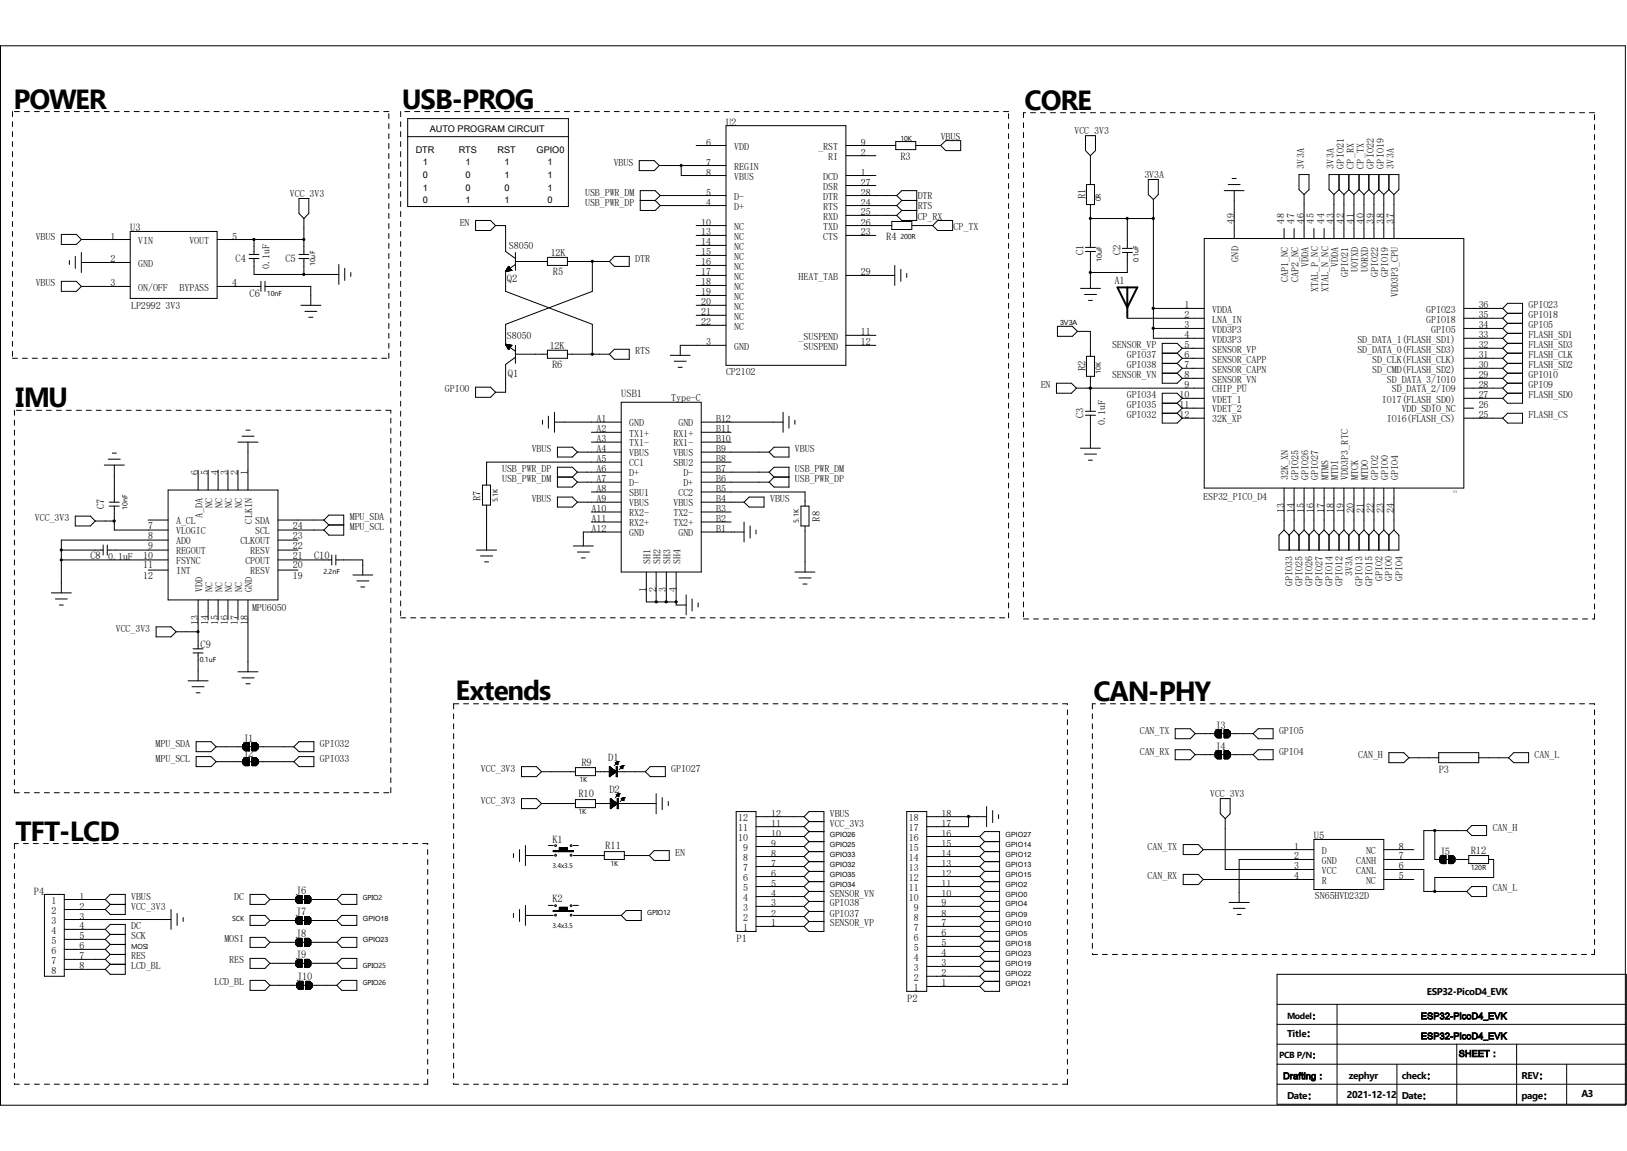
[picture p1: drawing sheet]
<svg xmlns="http://www.w3.org/2000/svg" width="420mm" height="297mm" viewBox="0 0 420 297" stroke-linecap="round" stroke-linejoin="round" font-family="sans-serif">
<defs><g id="words">
<g font-size="7.1">
<text x="3.5" y="28">POWER</text>
<text x="103.7" y="28">USB-PROG</text>
<text x="264.5" y="28.3">CORE</text>
<text x="4" y="105.1">IMU</text>
<text x="117.6" y="180.6">Extends</text>
<text x="282.2" y="180.8">CAN-PHY</text>
<text x="4" y="216.9">TFT-LCD</text>
</g>
<g font-size="2.7">
<text x="187.4" y="32.4">U2</text>
<text x="232.4" y="41.2">R3</text>
<text x="280.2" y="51.5" transform="rotate(-90 280.2 51.5)">R1</text>
<text x="33.6" y="59.7">U3</text>
<text x="228.8" y="61.8">R4</text>
<text x="279.7" y="65.9" transform="rotate(-90 279.7 65.9)">C1</text>
<text x="289.2" y="65.9" transform="rotate(-90 289.2 65.9)">C2</text>
<text x="60.8" y="67.5">C4</text>
<text x="73.7" y="67.5">C5</text>
<text x="142.7" y="71.1">R5</text>
<text x="64.4" y="76.8">C6</text>
<text x="130.9" y="72.9">Q2</text>
<text x="287.7" y="73.4">A1</text>
<text x="142.5" y="95">R6</text>
<text x="280.2" y="95.8" transform="rotate(-90 280.2 95.8)">R2</text>
<text x="131.1" y="97.4">Q1</text>
<text x="160.4" y="102.5">USB1</text>
<text x="279.7" y="107.9" transform="rotate(-90 279.7 107.9)">C3</text>
<text x="26.9" y="131.4" transform="rotate(-90 26.9 131.4)">C7</text>
<text x="124" y="129.3" transform="rotate(-90 124 129.3)">R7</text>
<text x="211.7" y="134.6" transform="rotate(-90 211.7 134.6)">R8</text>
<text x="23.3" y="144.2">C8</text>
<text x="81.1" y="144.3">C10</text>
<text x="51.8" y="167.2">C9</text>
<text x="62.7" y="191.4">J1</text>
<text x="313.7" y="188">J3</text>
<text x="62.7" y="195.2">J2</text>
<text x="150.1" y="197.6">R9</text>
<text x="157" y="196.3">D1</text>
<text x="313.7" y="193.5">J4</text>
<text x="371.4" y="199.4">P3</text>
<text x="149.3" y="205.6">R10</text>
<text x="157.3" y="204.6">D2</text>
<text x="142.6" y="217.4">K1</text>
<text x="156.3" y="219">R11</text>
<text x="339.2" y="216.6">U5</text>
<text x="371.6" y="220.5">J5</text>
<text x="379.6" y="220.3">R12</text>
<text x="8.8" y="231">P4</text>
<text x="76.4" y="230.8">J6</text>
<text x="142.6" y="232.9">K2</text>
<text x="76.4" y="236.2">J7</text>
<text x="76.4" y="241.9">J8</text>
<text x="190.1" y="243.2">P1</text>
<text x="76.4" y="247.3">J9</text>
<text x="76.6" y="253">J10</text>
<text x="234.2" y="258.7">P2</text>
</g>
<g font-size="2.6">
<text x="277.4" y="34.5">VCC_3V3</text>
<text x="182.3" y="37.5">6</text>
<text x="189.5" y="38.7">VDD</text>
<text x="211.2" y="38.7">_RST</text>
<text x="213.8" y="41.3">RI</text>
<text x="222.2" y="37.5">9</text>
<text x="222.2" y="40.2">2</text>
<text x="242.8" y="36">VBUS</text>
<text x="158.4" y="42.7">VBUS</text>
<text x="182.3" y="42.7">7</text>
<text x="182.3" y="45.3">8</text>
<text x="189.5" y="43.8">REGIN</text>
<text x="189.5" y="46.4">VBUS</text>
<text x="212.5" y="46.4">DCD</text>
<text x="222.2" y="45.3">1</text>
<text x="222.2" y="47.9">27</text>
<text x="295.4" y="45.8">3V3A</text>
<text x="336.6" y="43.5" transform="rotate(-90 336.6 43.5)">3V3A</text>
<text x="344.3" y="43.5" transform="rotate(-90 344.3 43.5)">3V3A</text>
<text x="346.9" y="43.5" transform="rotate(-90 346.9 43.5)">GPIO21</text>
<text x="349.5" y="43.5" transform="rotate(-90 349.5 43.5)">CP_RX</text>
<text x="352.1" y="43.5" transform="rotate(-90 352.1 43.5)">CP_TX</text>
<text x="354.7" y="43.5" transform="rotate(-90 354.7 43.5)">GPIO22</text>
<text x="357.2" y="43.5" transform="rotate(-90 357.2 43.5)">GPIO19</text>
<text x="359.8" y="43.5" transform="rotate(-90 359.8 43.5)">3V3A</text>
<text x="74.8" y="50.7">VCC_3V3</text>
<text x="151" y="50.5">USB_PWR_DM</text>
<text x="151" y="53">USB_PWR_DP</text>
<text x="182.3" y="50.5">5</text>
<text x="182.3" y="53">4</text>
<text x="189.5" y="51.6">D-</text>
<text x="212.5" y="49">DSR</text>
<text x="212.5" y="51.6">DTR</text>
<text x="222.2" y="50.5">28</text>
<text x="222.2" y="53">24</text>
<text x="236.9" y="51.5">DTR</text>
<text x="118.7" y="58.2">EN</text>
<text x="181" y="58.2">10</text>
<text x="189.5" y="54.1">D+</text>
<text x="189.5" y="59.3">NC</text>
<text x="212.5" y="54.1">RTS</text>
<text x="212.5" y="56.7">RXD</text>
<text x="212.5" y="59.3">TXD</text>
<text x="222.2" y="55.6">25</text>
<text x="222.2" y="58.2">26</text>
<text x="236.9" y="56.6">CP_RX</text>
<text x="236.9" y="54.1">RTS</text>
<text x="246.2" y="59.2">CP_TX</text>
<text x="318.6" y="57.7" transform="rotate(-90 318.6 57.7)">49</text>
<text x="331.5" y="57.7" transform="rotate(-90 331.5 57.7)">48</text>
<text x="334" y="57.7" transform="rotate(-90 334 57.7)">47</text>
<text x="336.6" y="57.7" transform="rotate(-90 336.6 57.7)">46</text>
<text x="339.2" y="57.7" transform="rotate(-90 339.2 57.7)">45</text>
<text x="341.8" y="57.7" transform="rotate(-90 341.8 57.7)">44</text>
<text x="344.3" y="57.7" transform="rotate(-90 344.3 57.7)">43</text>
<text x="346.9" y="57.7" transform="rotate(-90 346.9 57.7)">42</text>
<text x="349.5" y="57.7" transform="rotate(-90 349.5 57.7)">41</text>
<text x="352.1" y="57.7" transform="rotate(-90 352.1 57.7)">40</text>
<text x="354.7" y="57.7" transform="rotate(-90 354.7 57.7)">39</text>
<text x="357.2" y="57.7" transform="rotate(-90 357.2 57.7)">38</text>
<text x="359.8" y="57.7" transform="rotate(-90 359.8 57.7)">37</text>
<text x="9.2" y="61.8">VBUS</text>
<text x="28.5" y="61.8">1</text>
<text x="35.7" y="62.9">VIN</text>
<text x="48.9" y="62.9">VOUT</text>
<text x="59.9" y="61.8">5</text>
<text x="131.4" y="64.3">S8050</text>
<text x="181" y="60.7">13</text>
<text x="181" y="63.3">14</text>
<text x="181" y="65.9">15</text>
<text x="189.5" y="61.8">NC</text>
<text x="189.5" y="64.4">NC</text>
<text x="212.5" y="61.8">CTS</text>
<text x="222.2" y="60.7">23</text>
<text x="28.5" y="67.7">2</text>
<text x="35.7" y="68.8">GND</text>
<text x="69.6" y="69.5" transform="rotate(-90 69.6 69.5)">0.1uF</text>
<text x="142.2" y="66.2">12K</text>
<text x="164" y="67.5">DTR</text>
<text x="181" y="68.5">16</text>
<text x="181" y="71.1">17</text>
<text x="189.5" y="67">NC</text>
<text x="189.5" y="69.6">NC</text>
<text x="222.2" y="71.1">29</text>
<text x="319.7" y="67.5" transform="rotate(-90 319.7 67.5)">GND</text>
<text x="337.7" y="68.8" transform="rotate(-90 337.7 68.8)">VDDA</text>
<text x="345.4" y="68.8" transform="rotate(-90 345.4 68.8)">VDDA</text>
<text x="348" y="71.5" transform="rotate(-90 348 71.5)">GPIO21</text>
<text x="350.6" y="70.1" transform="rotate(-90 350.6 70.1)">U0TXD</text>
<text x="353.2" y="70.1" transform="rotate(-90 353.2 70.1)">U0RXD</text>
<text x="355.8" y="71.5" transform="rotate(-90 355.8 71.5)">GPIO22</text>
<text x="358.3" y="71.5" transform="rotate(-90 358.3 71.5)">GPIO19</text>
<text x="9.2" y="73.9">VBUS</text>
<text x="28.5" y="73.9">3</text>
<text x="35.7" y="75">ON/OFF</text>
<text x="46.4" y="75">BYPASS</text>
<text x="59.9" y="73.9">4</text>
<text x="181" y="73.7">18</text>
<text x="181" y="76.2">19</text>
<text x="189.5" y="72.2">NC</text>
<text x="189.5" y="74.8">NC</text>
<text x="189.5" y="77.3">NC</text>
<text x="206.2" y="72.2">HEAT_TAB</text>
<text x="332.6" y="72.8" transform="rotate(-90 332.6 72.8)">CAP1_NC</text>
<text x="335.1" y="72.8" transform="rotate(-90 335.1 72.8)">CAP2_NC</text>
<text x="340.3" y="75.4" transform="rotate(-90 340.3 75.4)">XTAL_P_NC</text>
<text x="342.9" y="75.4" transform="rotate(-90 342.9 75.4)">XTAL_N_NC</text>
<text x="360.9" y="76.7" transform="rotate(-90 360.9 76.7)">VDD3P3_CPU</text>
<text x="33.9" y="79.7">LP2992 3V3</text>
<text x="181" y="78.8">20</text>
<text x="181" y="81.4">21</text>
<text x="181" y="83.9">22</text>
<text x="189.5" y="79.9">NC</text>
<text x="189.5" y="82.5">NC</text>
<text x="305.7" y="79.6">1</text>
<text x="305.7" y="82.1">2</text>
<text x="312.9" y="80.7">VDDA</text>
<text x="312.9" y="83.2">LNA_IN</text>
<text x="368.2" y="83.2">GPIO18</text>
<text x="368.2" y="80.7">GPIO23</text>
<text x="381.7" y="82.1">35</text>
<text x="381.7" y="79.6">36</text>
<text x="394.6" y="79.6">GPIO23</text>
<text x="394.6" y="82.1">GPIO18</text>
<text x="130.9" y="87.5">S8050</text>
<text x="182.3" y="89.1">3</text>
<text x="189.5" y="85">NC</text>
<text x="206.2" y="87.6">_SUSPEND</text>
<text x="222.2" y="86.5">11</text>
<text x="222.2" y="89.1">12</text>
<text x="287.1" y="89.9">SENSOR_VP</text>
<text x="305.7" y="84.8">3</text>
<text x="305.7" y="87.3">4</text>
<text x="305.7" y="89.9">5</text>
<text x="312.9" y="85.9">VDD3P3</text>
<text x="312.9" y="88.4">VDD3P3</text>
<text x="350.4" y="88.4">SD_DATA_1(FLASH_SD1)</text>
<text x="369.4" y="85.9">GPIO5</text>
<text x="381.7" y="89.9">32</text>
<text x="381.7" y="87.3">33</text>
<text x="381.7" y="84.8">34</text>
<text x="394.6" y="84.8">GPIO5</text>
<text x="394.6" y="87.3">FLASH_SD1</text>
<text x="394.6" y="89.9">FLASH_SD3</text>
<text x="141.9" y="90.1">12K</text>
<text x="164" y="91.4">RTS</text>
<text x="189.5" y="90.2">GND</text>
<text x="207.4" y="90.2">SUSPEND</text>
<text x="290.9" y="92.5">GPIO37</text>
<text x="290.9" y="95">GPIO38</text>
<text x="305.7" y="92.5">6</text>
<text x="305.7" y="95">7</text>
<text x="312.9" y="91">SENSOR_VP</text>
<text x="312.9" y="93.6">SENSOR_CAPP</text>
<text x="350.4" y="91">SD_DATA_0(FLASH_SD3)</text>
<text x="354.2" y="93.6">SD_CLK(FLASH_CLK)</text>
<text x="381.7" y="95">30</text>
<text x="381.7" y="92.5">31</text>
<text x="394.6" y="92.5">FLASH_CLK</text>
<text x="394.6" y="95">FLASH_SD2</text>
<text x="114.9" y="101.2">GPIO0</text>
<text x="187.4" y="96.7">CP2102</text>
<text x="268.6" y="100.2">EN</text>
<text x="287.1" y="97.6">SENSOR_VN</text>
<text x="305.7" y="97.6">8</text>
<text x="305.7" y="100.2">9</text>
<text x="312.9" y="96.1">SENSOR_CAPN</text>
<text x="312.9" y="98.7">SENSOR_VN</text>
<text x="312.9" y="101.3">CHIP_PU</text>
<text x="354.2" y="96.1">SD_CMD(FLASH_SD2)</text>
<text x="358" y="98.7">SD_DATA_3/IO10</text>
<text x="359.3" y="101.3">SD_DATA_2/IO9</text>
<text x="381.7" y="100.2">28</text>
<text x="381.7" y="97.6">29</text>
<text x="394.6" y="97.6">GPIO10</text>
<text x="394.6" y="100.2">GPIO9</text>
<text x="173.3" y="103.4">Type-C</text>
<text x="290.9" y="102.8">GPIO34</text>
<text x="290.9" y="105.3">GPIO35</text>
<text x="290.9" y="107.9">GPIO32</text>
<text x="304.5" y="102.8">10</text>
<text x="304.5" y="105.3">11</text>
<text x="304.5" y="107.9">12</text>
<text x="312.9" y="103.9">VDET_1</text>
<text x="312.9" y="106.4">VDET_2</text>
<text x="356.7" y="103.9">IO17(FLASH_SD0)</text>
<text x="361.8" y="106.4">VDD_SDIO_NC</text>
<text x="381.7" y="105.3">26</text>
<text x="381.7" y="107.9">25</text>
<text x="381.7" y="102.8">27</text>
<text x="394.6" y="102.8">FLASH_SD0</text>
<text x="394.6" y="107.9">FLASH_CS</text>
<text x="154" y="108.9">A1</text>
<text x="154" y="111.5">A2</text>
<text x="162.4" y="110">GND</text>
<text x="162.4" y="112.6">TX1+</text>
<text x="173.9" y="112.6">RX1+</text>
<text x="175.1" y="110">GND</text>
<text x="184.9" y="111.5">B11</text>
<text x="184.9" y="108.9">B12</text>
<text x="285.2" y="109.7" transform="rotate(-90 285.2 109.7)">0.1uF</text>
<text x="312.9" y="109">32K_XP</text>
<text x="358" y="109">IO16(FLASH_CS)</text>
<text x="137.2" y="116.7">VBUS</text>
<text x="154" y="114.1">A3</text>
<text x="154" y="116.7">A4</text>
<text x="154" y="119.3">A5</text>
<text x="162.4" y="115.2">TX1-</text>
<text x="162.4" y="117.8">VBUS</text>
<text x="173.9" y="117.8">VBUS</text>
<text x="173.9" y="115.2">RX1-</text>
<text x="184.9" y="119.3">B8</text>
<text x="184.9" y="116.7">B9</text>
<text x="184.9" y="114.1">B10</text>
<text x="205.2" y="116.7">VBUS</text>
<text x="51.1" y="122.6" transform="rotate(-90 51.1 122.6)">6</text>
<text x="53.7" y="122.6" transform="rotate(-90 53.7 122.6)">5</text>
<text x="56.3" y="122.6" transform="rotate(-90 56.3 122.6)">4</text>
<text x="58.8" y="122.6" transform="rotate(-90 58.8 122.6)">3</text>
<text x="61.4" y="122.6" transform="rotate(-90 61.4 122.6)">2</text>
<text x="64" y="122.6" transform="rotate(-90 64 122.6)">1</text>
<text x="129.6" y="124.4">USB_PWR_DM</text>
<text x="129.6" y="121.8">USB_PWR_DP</text>
<text x="154" y="121.8">A6</text>
<text x="154" y="124.4">A7</text>
<text x="162.4" y="120.4">CC1</text>
<text x="162.4" y="122.9">D+</text>
<text x="162.4" y="125.5">D-</text>
<text x="173.9" y="120.4">SBU2</text>
<text x="176.4" y="125.5">D+</text>
<text x="176.4" y="122.9">D-</text>
<text x="184.9" y="124.4">B6</text>
<text x="184.9" y="121.8">B7</text>
<text x="205.2" y="121.8">USB_PWR_DM</text>
<text x="205.2" y="124.4">USB_PWR_DP</text>
<text x="332.6" y="123.9" transform="rotate(-90 332.6 123.9)">32K_XN</text>
<text x="335.1" y="123.9" transform="rotate(-90 335.1 123.9)">GPIO25</text>
<text x="337.7" y="123.9" transform="rotate(-90 337.7 123.9)">GPIO26</text>
<text x="340.3" y="123.9" transform="rotate(-90 340.3 123.9)">GPIO27</text>
<text x="342.9" y="123.9" transform="rotate(-90 342.9 123.9)">MTMS</text>
<text x="345.4" y="123.9" transform="rotate(-90 345.4 123.9)">MTDI</text>
<text x="348" y="123.9" transform="rotate(-90 348 123.9)">VDD3P3_RTC</text>
<text x="350.6" y="123.9" transform="rotate(-90 350.6 123.9)">MTCK</text>
<text x="353.2" y="123.9" transform="rotate(-90 353.2 123.9)">MTDO</text>
<text x="355.8" y="123.9" transform="rotate(-90 355.8 123.9)">GPIO2</text>
<text x="358.3" y="123.9" transform="rotate(-90 358.3 123.9)">GPIO0</text>
<text x="360.9" y="123.9" transform="rotate(-90 360.9 123.9)">GPIO4</text>
<text x="54.8" y="131.1" transform="rotate(-90 54.8 131.1)">NC</text>
<text x="57.4" y="131.1" transform="rotate(-90 57.4 131.1)">NC</text>
<text x="59.9" y="131.1" transform="rotate(-90 59.9 131.1)">NC</text>
<text x="62.5" y="131.1" transform="rotate(-90 62.5 131.1)">NC</text>
<text x="137.2" y="129.6">VBUS</text>
<text x="154" y="127">A8</text>
<text x="154" y="129.6">A9</text>
<text x="162.4" y="128.1">SBU1</text>
<text x="162.4" y="130.7">VBUS</text>
<text x="173.9" y="130.7">VBUS</text>
<text x="175.1" y="128.1">CC2</text>
<text x="184.9" y="129.6">B4</text>
<text x="184.9" y="127">B5</text>
<text x="198.8" y="129.6">VBUS</text>
<text x="310.6" y="128.9">ESP32_PICO_D4</text>
<text x="9" y="134.5">VCC_3V3</text>
<text x="38.3" y="136.4">7</text>
<text x="45.5" y="135.3">A_CL</text>
<text x="45.5" y="137.9">VLOGIC</text>
<text x="52.2" y="133.8" transform="rotate(-90 52.2 133.8)">A_DA</text>
<text x="65.1" y="135.1" transform="rotate(-90 65.1 135.1)">CLKIN</text>
<text x="65.9" y="137.9">SCL</text>
<text x="65.9" y="135.3">SDA</text>
<text x="75.6" y="136.4">24</text>
<text x="90.3" y="134.2">MPU_SDA</text>
<text x="90.3" y="136.8">MPU_SCL</text>
<text x="152.7" y="132.1">A10</text>
<text x="152.7" y="134.7">A11</text>
<text x="152.7" y="137.3">A12</text>
<text x="162.4" y="133.2">RX2-</text>
<text x="162.4" y="135.8">RX2+</text>
<text x="173.9" y="135.8">TX2+</text>
<text x="173.9" y="133.2">TX2-</text>
<text x="184.9" y="137.3">B1</text>
<text x="184.9" y="134.7">B2</text>
<text x="184.9" y="132.1">B3</text>
<text x="331.5" y="132.5" transform="rotate(-90 331.5 132.5)">13</text>
<text x="334" y="132.5" transform="rotate(-90 334 132.5)">14</text>
<text x="336.6" y="132.5" transform="rotate(-90 336.6 132.5)">15</text>
<text x="339.2" y="132.5" transform="rotate(-90 339.2 132.5)">16</text>
<text x="341.8" y="132.5" transform="rotate(-90 341.8 132.5)">17</text>
<text x="344.3" y="132.5" transform="rotate(-90 344.3 132.5)">18</text>
<text x="346.9" y="132.5" transform="rotate(-90 346.9 132.5)">19</text>
<text x="349.5" y="132.5" transform="rotate(-90 349.5 132.5)">20</text>
<text x="352.1" y="132.5" transform="rotate(-90 352.1 132.5)">21</text>
<text x="354.7" y="132.5" transform="rotate(-90 354.7 132.5)">22</text>
<text x="357.2" y="132.5" transform="rotate(-90 357.2 132.5)">23</text>
<text x="359.8" y="132.5" transform="rotate(-90 359.8 132.5)">24</text>
<text x="38.3" y="139">8</text>
<text x="38.3" y="141.6">9</text>
<text x="45.5" y="140.5">AD0</text>
<text x="45.5" y="143">REGOUT</text>
<text x="62.1" y="140.5">CLKOUT</text>
<text x="64.6" y="143">RESV</text>
<text x="75.6" y="141.6">22</text>
<text x="75.6" y="139">23</text>
<text x="162.4" y="138.4">GND</text>
<text x="175.1" y="138.4">GND</text>
<text x="27.9" y="144.4">0.1uF</text>
<text x="37" y="144.1">10</text>
<text x="37" y="146.7">11</text>
<text x="37" y="149.3">12</text>
<text x="45.5" y="145.6">FSYNC</text>
<text x="45.5" y="148.2">INT</text>
<text x="63.3" y="145.6">CPOUT</text>
<text x="64.6" y="148.2">RESV</text>
<text x="75.6" y="149.3">19</text>
<text x="75.6" y="146.7">20</text>
<text x="75.6" y="144.1">21</text>
<text x="167.9" y="145.5" transform="rotate(-90 167.9 145.5)">SH1</text>
<text x="170.5" y="145.5" transform="rotate(-90 170.5 145.5)">SH2</text>
<text x="173.1" y="145.5" transform="rotate(-90 173.1 145.5)">SH3</text>
<text x="175.6" y="145.5" transform="rotate(-90 175.6 145.5)">SH4</text>
<text x="349.1" y="148.7" transform="rotate(-90 349.1 148.7)">3V3A</text>
<text x="52.2" y="152.7" transform="rotate(-90 52.2 152.7)">VDD</text>
<text x="54.8" y="152.7" transform="rotate(-90 54.8 152.7)">NC</text>
<text x="57.4" y="152.7" transform="rotate(-90 57.4 152.7)">NC</text>
<text x="59.9" y="152.7" transform="rotate(-90 59.9 152.7)">NC</text>
<text x="62.5" y="152.7" transform="rotate(-90 62.5 152.7)">NC</text>
<text x="65.1" y="152.7" transform="rotate(-90 65.1 152.7)">GND</text>
<text x="166.8" y="152.8" transform="rotate(-90 166.8 152.8)">1</text>
<text x="169.4" y="152.8" transform="rotate(-90 169.4 152.8)">2</text>
<text x="172" y="152.8" transform="rotate(-90 172 152.8)">3</text>
<text x="174.5" y="152.8" transform="rotate(-90 174.5 152.8)">4</text>
<text x="333.7" y="151.3" transform="rotate(-90 333.7 151.3)">GPIO33</text>
<text x="336.3" y="151.3" transform="rotate(-90 336.3 151.3)">GPIO25</text>
<text x="338.8" y="151.3" transform="rotate(-90 338.8 151.3)">GPIO26</text>
<text x="341.4" y="151.3" transform="rotate(-90 341.4 151.3)">GPIO27</text>
<text x="344" y="151.3" transform="rotate(-90 344 151.3)">GPIO14</text>
<text x="346.5" y="151.3" transform="rotate(-90 346.5 151.3)">GPIO12</text>
<text x="351.7" y="151.3" transform="rotate(-90 351.7 151.3)">GPIO13</text>
<text x="354.3" y="151.3" transform="rotate(-90 354.3 151.3)">GPIO15</text>
<text x="356.9" y="150" transform="rotate(-90 356.9 150)">GPIO2</text>
<text x="359.4" y="150" transform="rotate(-90 359.4 150)">GPIO0</text>
<text x="362" y="150" transform="rotate(-90 362 150)">GPIO4</text>
<text x="51.1" y="161.3" transform="rotate(-90 51.1 161.3)">13</text>
<text x="53.7" y="161.3" transform="rotate(-90 53.7 161.3)">14</text>
<text x="56.3" y="161.3" transform="rotate(-90 56.3 161.3)">15</text>
<text x="58.8" y="161.3" transform="rotate(-90 58.8 161.3)">16</text>
<text x="61.4" y="161.3" transform="rotate(-90 61.4 161.3)">17</text>
<text x="64" y="161.3" transform="rotate(-90 64 161.3)">18</text>
<text x="65.1" y="157.8">MPU6050</text>
<text x="29.9" y="163">VCC_3V3</text>
<text x="294.2" y="189.3">CAN_TX</text>
<text x="330.2" y="189.3">GPIO5</text>
<text x="40.2" y="192.7">MPU_SDA</text>
<text x="40.2" y="196.6">MPU_SCL</text>
<text x="82.6" y="192.7">GPIO32</text>
<text x="82.6" y="196.6">GPIO33</text>
<text x="294.2" y="194.7">CAN_RX</text>
<text x="330.2" y="194.7">GPIO4</text>
<text x="350.6" y="195.5">CAN_H</text>
<text x="396.2" y="195.5">CAN_L</text>
<text x="124.2" y="199.1">VCC_3V3</text>
<text x="173.3" y="199.1">GPIO27</text>
<text x="124.2" y="207.3">VCC_3V3</text>
<text x="312.4" y="205.6">VCC_3V3</text>
<text x="190.6" y="214.4">11</text>
<text x="190.6" y="211.8">12</text>
<text x="199.1" y="215.9">10</text>
<text x="199.1" y="213.3">11</text>
<text x="199.1" y="210.7">12</text>
<text x="214.2" y="210.7">VBUS</text>
<text x="214.2" y="213.3">VCC_3V3</text>
<text x="234.6" y="214.4">17</text>
<text x="234.6" y="211.8">18</text>
<text x="243.1" y="215.9">16</text>
<text x="243.1" y="213.3">17</text>
<text x="243.1" y="210.7">18</text>
<text x="385.3" y="214.3">CAN_H</text>
<text x="174.3" y="220.8">EN</text>
<text x="190.6" y="217">10</text>
<text x="191.9" y="219.5">9</text>
<text x="199.1" y="221">8</text>
<text x="199.1" y="218.4">9</text>
<text x="234.6" y="219.5">15</text>
<text x="234.6" y="217">16</text>
<text x="243.1" y="221">14</text>
<text x="243.1" y="218.4">15</text>
<text x="296.2" y="219.2">CAN_TX</text>
<text x="334.1" y="219.2">1</text>
<text x="334.1" y="221.8">2</text>
<text x="341.2" y="220.3">D</text>
<text x="352.6" y="220.3">NC</text>
<text x="361.1" y="221.8">7</text>
<text x="361.1" y="219.2">8</text>
<text x="191.9" y="227.3">6</text>
<text x="191.9" y="224.7">7</text>
<text x="191.9" y="222.1">8</text>
<text x="199.1" y="226.2">6</text>
<text x="199.1" y="223.6">7</text>
<text x="234.6" y="227.3">12</text>
<text x="234.6" y="224.7">13</text>
<text x="234.6" y="222.1">14</text>
<text x="243.1" y="226.2">12</text>
<text x="243.1" y="223.6">13</text>
<text x="296.2" y="226.9">CAN_RX</text>
<text x="334.1" y="224.4">3</text>
<text x="334.1" y="226.9">4</text>
<text x="341.2" y="222.9">GND</text>
<text x="341.2" y="225.5">VCC</text>
<text x="350.1" y="225.5">CANL</text>
<text x="350.1" y="222.9">CANH</text>
<text x="361.1" y="226.9">5</text>
<text x="361.1" y="224.4">6</text>
<text x="13.3" y="233.2">1</text>
<text x="20.5" y="232.1">1</text>
<text x="33.9" y="232.1">VBUS</text>
<text x="60.5" y="232.1">DC</text>
<text x="191.9" y="232.5">4</text>
<text x="191.9" y="229.9">5</text>
<text x="199.1" y="233.9">3</text>
<text x="199.1" y="231.4">4</text>
<text x="199.1" y="228.8">5</text>
<text x="214.2" y="231.4">SENSOR_VN</text>
<text x="214.2" y="233.9">GPIO38</text>
<text x="234.6" y="232.5">10</text>
<text x="234.6" y="229.9">11</text>
<text x="243.1" y="233.9">9</text>
<text x="243.1" y="231.4">10</text>
<text x="243.1" y="228.8">11</text>
<text x="339.4" y="231.9">SN65HVD232D</text>
<text x="341.2" y="228">R</text>
<text x="352.6" y="228">NC</text>
<text x="385.3" y="230">CAN_L</text>
<text x="13.3" y="235.8">2</text>
<text x="13.3" y="238.4">3</text>
<text x="20.5" y="234.7">2</text>
<text x="20.5" y="237.3">3</text>
<text x="20.5" y="239.8">4</text>
<text x="33.9" y="234.7">VCC_3V3</text>
<text x="33.9" y="239.8">DC</text>
<text x="191.9" y="237.6">2</text>
<text x="191.9" y="235">3</text>
<text x="199.1" y="239.1">1</text>
<text x="199.1" y="236.5">2</text>
<text x="214.2" y="236.5">GPIO37</text>
<text x="214.2" y="239.1">SENSOR_VP</text>
<text x="235.9" y="237.6">8</text>
<text x="235.9" y="235">9</text>
<text x="243.1" y="239.1">7</text>
<text x="243.1" y="236.5">8</text>
<text x="13.3" y="240.9">4</text>
<text x="13.3" y="243.5">5</text>
<text x="20.5" y="242.4">5</text>
<text x="20.5" y="245">6</text>
<text x="33.9" y="242.4">SCK</text>
<text x="57.9" y="243.2">MOSI</text>
<text x="191.9" y="240.2">1</text>
<text x="235.9" y="245.3">5</text>
<text x="235.9" y="242.7">6</text>
<text x="235.9" y="240.2">7</text>
<text x="243.1" y="244.2">5</text>
<text x="243.1" y="241.6">6</text>
<text x="13.3" y="246.1">6</text>
<text x="13.3" y="248.7">7</text>
<text x="13.3" y="251.2">8</text>
<text x="20.5" y="247.6">7</text>
<text x="20.5" y="250.1">8</text>
<text x="33.9" y="247.6">RES</text>
<text x="33.9" y="250.1">LCD_BL</text>
<text x="59.2" y="248.6">RES</text>
<text x="235.9" y="250.5">3</text>
<text x="235.9" y="247.9">4</text>
<text x="243.1" y="251.9">2</text>
<text x="243.1" y="249.4">3</text>
<text x="243.1" y="246.8">4</text>
<text x="55.4" y="254.3">LCD_BL</text>
<text x="235.9" y="255.7">1</text>
<text x="235.9" y="253">2</text>
<text x="243.1" y="254.6">1</text>
</g>
<g font-size="2.5">
<text x="368.3" y="256.8">ESP32-PicoD4_EVK</text>
<text x="332.2" y="267.5">Title：</text>
<text x="348.2" y="278.5">zephyr</text>
<text x="361.9" y="278.5">check：</text>
<text x="392.8" y="278.5">REV：</text>
<text x="332.2" y="283.6">Date：</text>
<text x="347.7" y="283.4">2021-12-12</text>
<text x="361.9" y="283.6">Date：</text>
<text x="392.8" y="283.6">page：</text>
<text x="408.3" y="283">A3</text>
</g>
<g font-size="2.4">
<text x="110.9" y="34">AUTO PROGRAM CIRCUIT</text>
<text x="107.3" y="39.4">DTR</text>
<text x="118.4" y="39.4">RTS</text>
<text x="128.4" y="39.4">RST</text>
<text x="138.5" y="39.4">GPIO0</text>
<text x="109.1" y="42.5">1</text>
<text x="109.1" y="45.8">0</text>
<text x="120.2" y="42.5">1</text>
<text x="120.2" y="45.8">0</text>
<text x="130.2" y="42.5">1</text>
<text x="130.2" y="45.8">1</text>
<text x="141.3" y="42.5">1</text>
<text x="141.3" y="45.8">1</text>
<text x="109.1" y="49.2">1</text>
<text x="109.1" y="52.3">0</text>
<text x="120.2" y="49.2">0</text>
<text x="120.2" y="52.3">1</text>
<text x="130.2" y="49.2">0</text>
<text x="130.2" y="52.3">1</text>
<text x="141.3" y="49.2">1</text>
<text x="141.3" y="52.3">0</text>
<text x="366.8" y="263">ESP32-PicoD4_EVK</text>
<text x="366.8" y="268.2">ESP32-PicoD4_EVK</text>
<text x="376.6" y="272.7">SHEET：</text>
<text x="331.2" y="278.5">Drafting：</text>
</g>
<g font-size="2.3">
<text x="332.2" y="263">Model：</text>
<text x="330.2" y="273.1">PCB P/N：</text>
</g>
<g font-size="1.8">
<text x="232.4" y="36.3">10K</text>
<text x="284.1" y="52" transform="rotate(-90 284.1 52)">0R</text>
<text x="232.4" y="61.6">200R</text>
<text x="81.3" y="68.7" transform="rotate(-90 81.3 68.7)">10uF</text>
<text x="284.4" y="67.5" transform="rotate(-90 284.4 67.5)">10uF</text>
<text x="293.9" y="67.7" transform="rotate(-90 293.9 67.7)">0.1uF</text>
<text x="68.9" y="76.5">10nF</text>
<text x="273.6" y="83.9">3V3A</text>
<text x="284.1" y="96.6" transform="rotate(-90 284.1 96.6)">10K</text>
<text x="32.9" y="131.6" transform="rotate(-90 32.9 131.6)">10nF</text>
<text x="128.5" y="129.6" transform="rotate(-90 128.5 129.6)">5.1K</text>
<text x="206.2" y="134.8" transform="rotate(-90 206.2 134.8)">5.1K</text>
<text x="83.5" y="148.1">2.2nF</text>
<text x="51.6" y="170.8">0.1uF</text>
<text x="149.6" y="201.7">1K</text>
<text x="149.3" y="210">1K</text>
<text x="214.2" y="215.9">GPIO26</text>
<text x="259.6" y="215.9">GPIO27</text>
<text x="214.2" y="218.4">GPIO25</text>
<text x="214.2" y="221">GPIO33</text>
<text x="259.6" y="218.4">GPIO14</text>
<text x="259.6" y="221">GPIO12</text>
<text x="142.6" y="224.1">3.4x3.5</text>
<text x="157.6" y="223.4">1K</text>
<text x="214.2" y="223.6">GPIO32</text>
<text x="214.2" y="226.2">GPIO35</text>
<text x="259.6" y="223.6">GPIO13</text>
<text x="259.6" y="226.2">GPIO15</text>
<text x="379.6" y="224.4">120R</text>
<text x="93.6" y="232.1">GPIO2</text>
<text x="214.2" y="228.8">GPIO34</text>
<text x="259.6" y="228.8">GPIO2</text>
<text x="259.6" y="231.4">GPIO0</text>
<text x="259.6" y="233.9">GPIO4</text>
<text x="59.9" y="237.5">SCK</text>
<text x="93.6" y="237.5">GPIO18</text>
<text x="142.6" y="239.6">3.4x3.5</text>
<text x="167.1" y="236.2">GPIO12</text>
<text x="259.6" y="236.5">GPIO9</text>
<text x="259.6" y="239.1">GPIO10</text>
<text x="33.9" y="245">MOSI</text>
<text x="93.6" y="243.2">GPIO23</text>
<text x="259.6" y="241.6">GPIO5</text>
<text x="259.6" y="244.2">GPIO18</text>
<text x="93.6" y="249.9">GPIO25</text>
<text x="259.6" y="246.8">GPIO23</text>
<text x="259.6" y="249.4">GPIO19</text>
<text x="259.6" y="251.9">GPIO22</text>
<text x="93.6" y="254.3">GPIO26</text>
<text x="259.6" y="254.6">GPIO21</text>
</g>
<text font-size="1" x="375.2" y="127.2">U1</text>
</g></defs>
<g fill="none" stroke="#000" stroke-width=".26">
<path d="M.1 11.8h419.5v273.4h-419.5zM3.2 28.8v1.3M3.2 31.4v1.3M3.2 34v1.3M3.2 36.5v1.3M3.2 39.1v1.3M3.7 28.8h1.3M6.3 28.8h1.3M8.9 28.8h1.3M11.5 28.8h1.2M14 28.8h1.3M16.6 28.8h1.3"/>
<path d="M19.2 28.8h1.3M21.8 28.8h1.2M24.3 28.8h1.3M26.9 28.8h1.3M29.5 28.8h1.3M32.1 28.8h1.3M34.6 28.8h1.3M37.2 28.8h1.3M39.8 28.8h1.3M42.4 28.8h1.2M45 28.8h1.2M47.5 28.8h1.3"/>
<path d="M50.1 28.8h1.3M52.7 28.8h1.3M55.2 28.8h1.4M57.8 28.8h1.3M60.4 28.8h1.3M63 28.8h1.3M65.6 28.8h1.2M68.2 28.8h1.2M70.7 28.8h1.3M73.3 28.8h1.3M75.9 28.8h1.3M78.4 28.8h1.3"/>
<path d="M81 28.8h1.3M83.6 28.8h1.3M86.2 28.8h1.3M88.7 28.8h1.3M91.4 28.8h1.2M93.9 28.8h1.3M96.5 28.8h1.2M99.1 28.8h1.3M100.4 29.3v1.3M100.4 31.9v1.3M100.4 34.5v1.3M100.4 37v1.4"/>
<path d="M100.4 39.6v1.3M103.4 28.8v1.3M103.4 31.4v1.3M103.4 34v1.3M103.4 36.5v1.3M103.4 39.1v1.3M104.5 28.8h1.2M105.2 30.6h41.5v22.7h-41.5zM105.2 35.3h41.5M107 28.8h1.3M109.6 28.8h1.3M112.2 28.8h1.3"/>
<path d="M114.8 28.8h1.2M117.3 28.8h1.4M119.9 28.8h1.3M122.5 28.8h1.3M125.1 28.8h1.3M127.7 28.8h1.2M130.2 28.8h1.3M132.8 28.8h1.3M135.4 28.8h1.3M138 28.8h1.2M140.5 28.8h1.3M143.1 28.8h1.3"/>
<path d="M145.7 28.8h1.3M148.3 28.8h1.3M150.8 28.8h1.3M153.4 28.8h1.3M156 28.8h1.3M158.6 28.8h1.3M161.2 28.8h1.2M163.7 28.8h1.3M166.3 28.8h1.3M168.9 28.8h1.3M171.4 28.8h1.4M174 28.8h1.3"/>
<path d="M176.6 28.8h1.3M179.2 28.8h1.3M179.7 37.5h7.7M181.8 28.8h1.2M184.4 28.8h1.2M186.9 28.8h1.3M187.4 32.4h31v61.9h-31zM189.5 28.8h1.3M192.1 28.8h1.3M194.6 28.8h1.3M197.2 28.8h1.3M199.8 28.8h1.3"/>
<path d="M202.4 28.8h1.3M204.9 28.8h1.3M207.6 28.8h1.2M210.1 28.8h1.3M212.7 28.8h1.3M215.3 28.8h1.3M217.8 28.8h1.3M218.4 37.5h12.8M220.4 28.8h1.3M223 28.8h1.3M225.6 28.8h1.3M228.1 28.8h1.3"/>
<path d="M230.7 28.8h1.3M231.2 36.5h5.2v2.1h-5.2zM233.3 28.8h1.3M235.9 28.8h1.3M236.4 37.5h6.4M238.5 28.8h1.2M241 28.8h1.3M242.8 37.5l1.3-1.2h3.9v2.6h-3.9zM243.6 28.8h1.3M246.2 28.8h1.3M248.8 28.8h1.2M251.3 28.8h1.3"/>
<path d="M253.9 28.8h1.3M256.5 28.8h1.3M259 28.8h1.3M260.3 29.3v1.3M260.3 31.9v1.3M260.3 34.5v1.3M260.3 37v1.4M260.3 39.6v1.3M264.2 31.7v1.2M264.2 34.2v1.3M264.2 36.8v1.3M264.2 39.4v1.3"/>
<path d="M264.8 29.1h-.6v1.3M266 29.1h1.3M268.6 29.1h1.3M271.2 29.1h1.3M273.8 29.1h1.2M276.3 29.1h1.3M278.9 29.1h1.3M280.2 35h2.6v3.9l-1.3 1.3-1.3-1.3zM281.5 29.1h1.3M284.1 29.1h1.2M286.6 29.1h1.4M289.2 29.1h1.3"/>
<path d="M291.8 29.1h1.3M294.3 29.1h1.4M297 29.1h1.2M299.5 29.1h1.3M302.1 29.1h1.3M304.7 29.1h1.3M307.3 29.1h1.2M309.8 29.1h1.3M312.4 29.1h1.3M315 29.1h1.3M317.5 29.1h1.4M320.1 29.1h1.3"/>
<path d="M322.7 29.1h1.3M325.3 29.1h1.3M327.9 29.1h1.2M330.4 29.1h1.3M333 29.1h1.3M335.6 29.1h1.3M338.2 29.1h1.2M340.7 29.1h1.4M343.3 29.1h1.3M345.9 29.1h1.3M348.4 29.1h1.4M351.1 29.1h1.2"/>
<path d="M353.6 29.1h1.3M356.2 29.1h1.3M358.8 29.1h1.3M361.4 29.1h1.2M363.9 29.1h1.3M366.5 29.1h1.3M369.1 29.1h1.3M371.6 29.1h1.4M374.2 29.1h1.3M376.8 29.1h1.3M379.4 29.1h1.3M382 29.1h1.2"/>
<path d="M384.6 29.1h1.2M387.1 29.1h1.3M389.7 29.1h1.3M392.3 29.1h1.3M394.8 29.1h1.4M397.4 29.1h1.3M400 29.1h1.3M402.6 29.1h1.3M405.2 29.1h1.2M407.8 29.1h1.2M410.3 29.1h1.3M411.6 29.6v1.3"/>
<path d="M411.6 32.2v1.2M411.6 34.8v1.2M411.6 37.3v1.3M411.6 39.9v1.3M3.2 41.7v1.3M3.2 44.3v1.3M3.2 46.9v1.2M3.2 49.4v1.3M3.2 52v1.3M3.2 54.6v1.3M3.2 57.1v1.4M3.2 59.7v1.3"/>
<path d="M33.6 59.7h22.4v17.3h-22.4zM77.2 51.2h2.5v3.9l-1.3 1.3-1.2-1.3zM78.4 56.4v9.3M100.4 42.2v1.3M100.4 44.8v1.3M100.4 47.4v1.3M100.4 50v1.2M100.4 52.5v1.3M100.4 55.1v1.3M100.4 57.7v1.3M103.4 41.7v1.3M103.4 44.3v1.3"/>
<path d="M103.4 46.9v1.2M103.4 49.4v1.3M103.4 52v1.3M103.4 54.6v1.3M103.4 57.1v1.4M103.4 59.7v1.3M122.8 56.9h3.8l1.3 1.3-1.3 1.3h-3.8zM127.9 58.2h2.6v6.7l2.6 1.8M165 41.4h3.9l1.3 1.3-1.3 1.3h-3.9zM165.3 51.7h3.8M169.1 51.7l1.3 1.3M170.2 42.7h17.2"/>
<path d="M170.4 50.5h17M170.4 53h17M170.4 50.5l-1.3-1.3h-3.8v5.1h3.8l1.3-1.3M170.4 50.5l-1.3 1.2M175.9 42.7v2.6h11.5M179.7 58.2h7.7M218.4 45.3h7.7M218.4 50.5h13.1M218.4 53h13.1M218.4 58.2h11.8M218.4 40.2h7.7M218.4 47.9h7.7"/>
<path d="M218.4 55.6h13.1M230.2 57.1h5.2v2.1h-5.2zM231.5 50.5l1.3-1.3h3.8v7.7h-3.8l-1.3-1.3M231.5 53l1.3 1.3M231.5 50.5l1.3 1.2M232.8 54.3h3.8M232.8 54.3l-1.3 1.3M232.8 51.7h3.8M232.8 51.7l-1.3 1.3M235.4 58.2h5.3M240.7 58.2l1.4-1.3h3.8v2.6h-3.8zM260.3 42.2v1.3"/>
<path d="M260.3 44.8v1.3M260.3 47.4v1.3M260.3 50v1.2M260.3 52.5v1.3M260.3 55.1v1.3M260.3 57.7v1.3M264.2 42v1.3M264.2 44.5v1.3M264.2 47.1v1.3M264.2 49.7v1.3M264.2 52.3v1.3M264.2 54.8v1.3"/>
<path d="M264.2 57.4v1.3M264.2 60v1.3M280.5 47.6h2v5.2h-2zM281.5 40.2v7.4M281.5 52.8v11M281.5 56.4h16.2M291 56.4v7.7M296.4 46.3h2.6v3.9l-1.3 1.3-1.3-1.3zM297.7 51.5v35.8h13.2M316 49.2h5.1M317 47.6h3.1M318.1 46.1h1"/>
<path d="M318.6 49.2v12.4M331.5 59v2.6M334.1 59v2.6M335.3 45h2.6v3.9l-1.3 1.3-1.3-1.3zM336.6 50.2v11.4M339.2 59v2.6M341.8 59v2.6M344.3 50.2v11.4M344.3 50.2l-1.2-1.3v-3.9h18v3.9l-1.3 1.3M345.7 48.9l-1.4 1.3M345.7 45v3.9M345.7 48.9l1.2 1.3"/>
<path d="M346.9 50.2v11.4M348.2 48.9l-1.3 1.3M348.2 45v3.9M348.2 48.9l1.3 1.3M349.5 50.2v11.4M350.8 48.9l-1.3 1.3M350.8 45v3.9M350.8 48.9l1.3 1.3M352.1 50.2v11.4M353.4 48.9l-1.3 1.3M353.4 45v3.9M353.4 48.9l1.3 1.3"/>
<path d="M354.7 50.2v11.4M355.9 48.9l-1.2 1.3M355.9 45v3.9M355.9 48.9l1.3 1.3M357.2 50.2v11.4M358.5 45v3.9M358.5 48.9l-1.3 1.3M358.5 48.9l1.3 1.3M359.8 50.2v11.4M411.6 42.5v1.3M411.6 45v1.3M411.6 47.6v1.3"/>
<path d="M411.6 50.2v1.3M411.6 52.8v1.3M411.6 55.3v1.3M411.6 58v1.2M3.2 62.3v1.3M3.2 64.9v1.3M3.2 67.5v1.2M3.2 70v1.3M3.2 72.6v1.3M3.2 75.2v1.3M3.2 77.8v1.3M15.8 60.5h3.9l1.3 1.3-1.3 1.3h-3.9z"/>
<path d="M15.8 72.6h3.9l1.3 1.3-1.3 1.3h-3.9zM17.9 67.2v1M19.4 66.2v3.1M21 61.8h12.6M21 67.7h12.6M21 73.9h12.6M21 65.2v5.1M56 61.8h22.4M56 73.9h11.4M64.3 65.7h2.5M64.3 66.7h2.5M65.6 61.8v3.9"/>
<path d="M65.6 66.7v4.1h21.9M67.4 72.6v2.6M68.4 73.9h11.8v4.9M68.4 72.6v2.6M77.2 65.7h2.5M77.2 66.7h2.5M77.7 78.8h5.1M78.4 66.7v4.1M87.5 68.2v5.2M89 69.3v3M90.6 70.3v1M100.4 60.2v1.4"/>
<path d="M100.4 62.8v1.3M100.4 65.4v1.3M100.4 68v1.3M100.4 70.6v1.2M100.4 73.1v1.3M100.4 75.7v1.3M100.4 78.3v1.3M103.4 62.3v1.3M103.4 64.9v1.3M103.4 67.5v1.2M103.4 70v1.3M103.4 72.6v1.3"/>
<path d="M103.4 75.2v1.3M103.4 77.8v1.3M130.5 70h.1M130.5 70v5.2l22.4 8.5v7.7M130.6 69.9v.1M130.6 69.9h1.1M130.6 69.8h1.4M130.7 69.7l1.3 .1M130.8 69.6v.4M130.8 69.6h1.1M130.9 69.5l.9-.1v.4M130.9 69.3v.6"/>
<path d="M130.9 69.4h.8v.4M131 69.3h.7M131 69.3h.6M131 69.2v.7M131.1 69v.9M131.1 69.2h.5v.6M131.1 69.1h.4M131.1 69h.4M131.1 69h.3M131.1 68.9v1M131.2 68.9h.2M131.2 68.9h.1"/>
<path d="M131.3 68.8h.1M131.3 68.7h.1M131.3 68.7v1.2M131.3 68.7l-.8 1.3M131.3 68.7l.7 1.1M131.3 69.9l-.7 .1M131.4 68.9v1M131.5 69v.8M131.7 69.3v.5M131.8 69.8v-.3h-1v.5M131.9 69.7v.1M132 69.8h.1"/>
<path d="M132 69.8h-1.4v.2M132 69.8l-1.5 .2M133.1 67.5h8.2M133.1 65.2v4.6M133.1 68.2l-2.6 1.8M141.3 66.4h5.2v2.1h-5.2zM146.5 67.5h10.8M152.9 67.5v7.7l-22.4 8.5v5.2M158.6 66.2h3.8v2.5h-3.8l-1.3-1.2zM179.7 60.7h7.7M179.7 63.3h7.7M179.7 65.9h7.7"/>
<path d="M179.7 68.5h7.7M179.7 71.1h7.7M179.7 73.7h7.7M179.7 76.2h7.7M179.7 78.8h7.7M218.4 60.7h7.7M218.4 71.1h12.6M231 68.5v5.2M232.5 69.5v3.1M234.1 70.6v1M260.3 60.2v1.4M260.3 62.8v1.3"/>
<path d="M260.3 65.4v1.3M260.3 68v1.3M260.3 70.6v1.2M260.3 73.1v1.3M260.3 75.7v1.3M260.3 78.3v1.3M264.2 62.6v1.2M264.2 65.2v1.2M264.2 67.7v1.3M264.2 70.3v1.3M264.2 72.9v1.3M264.2 75.5v1.3"/>
<path d="M264.2 78v1.3M278.9 74.4h5.2M280 76h3M280.2 63.8h2.6M280.2 64.9h2.6M281 77.5h1M281.5 64.9v9.5M289.7 64.1h2.6M289.7 65.2h2.6M291 65.2v5.1h-9.5M297.7 79.6h13.2M310.9 61.6h67v64.3h-67z"/>
<path d="M377.9 79.6h10M387.9 79.6l1.3 1.3M387.9 79.6l1.3-1.3h3.8v25.8h-3.8l-1.3-1.3M411.6 60.5v1.3M411.6 63.1v1.2M411.6 65.7v1.3M411.6 68.2v1.3M411.6 70.8v1.3M411.6 73.4v1.3M411.6 76v1.3M411.6 78.5v1.3M3.2 80.3v1.3"/>
<path d="M3.2 82.9v1.3M3.2 85.5v1.3M3.2 88.1v1.3M3.2 90.6v1.3M3.2 92.5h1.3M5.8 92.5h1.3M8.3 92.5h1.4M11 92.5h1.2M13.5 92.5h1.3M16.1 92.5h1.3M18.7 92.5h1.3M21.3 92.5h1.2"/>
<path d="M23.8 92.5h1.3M26.4 92.5h1.3M29 92.5h1.3M31.5 92.5h1.4M34.1 92.5h1.3M36.7 92.5h1.3M39.3 92.5h1.3M41.9 92.5h1.2M44.4 92.5h1.3M47 92.5h1.3M49.6 92.5h1.3M52.2 92.5h1.2"/>
<path d="M54.7 92.5h1.3M57.3 92.5h1.3M59.9 92.5h1.3M62.5 92.5h1.3M65.1 92.5h1.2M67.6 92.5h1.3M70.2 92.5h1.3M72.8 92.5h1.3M75.4 92.5h1.2M77.9 92.5h1.3M78.7 80.3h3.1M79.7 81.9h1.1"/>
<path d="M80.5 92.5h1.3M83.1 92.5h1.3M85.6 92.5h1.4M88.2 92.5h1.3M90.8 92.5h1.3M93.4 92.5h1.3M96 92.5h1.2M98.6 92.5h1.2M100.4 80.9v1.2M100.4 83.4v1.4M100.4 86v1.3M100.4 88.6v1.3"/>
<path d="M100.4 91.1v1.4M103.4 80.3v1.3M103.4 82.9v1.3M103.4 85.5v1.3M103.4 88.1v1.3M103.4 90.6v1.3M103.4 93.2v1.3M103.4 95.8v1.3M103.4 98.4v1.3M122.8 99.9h3.8l1.3 1.3-1.3 1.3h-3.8zM130.5 88.9h.1M130.5 88.9l2.6 1.7"/>
<path d="M130.5 88.9l.8 1.2M130.5 88.9l1.5 .2M130.5 88.9h.8M130.6 89h1M130.6 88.9h.1M130.6 88.9v.2h1.4M130.6 89.1h1.4M130.7 88.9l.1 .4h1.1M130.7 89.2h1.2M130.7 89.2h1.3M130.8 88.9v.5h1.1v-.3M130.9 88.9v.7h.8"/>
<path d="M131 88.9v.8h.6v-.6M131 89.8h.6M131.1 88.9v.9h.4v-.7M131.1 88.9v1.1h.3v-1M131.1 90h.3M131.2 90.1h.1M131.2 89l.1 1.1M131.3 90.1h.1M131.3 89v1.1M131.5 89.1v.8h-.4M131.7 89.1v.5l-.7 .1M131.7 89.1v.4h-.8"/>
<path d="M131.8 89.1v.4h-.9M131.9 89.1v.1M132 89.1v.1M132 89.1h.1M132 89.1l-.7 1M133.1 91.4h8.2M133.1 92.2l-2.6 1.8v7.2h-2.6M133.1 89.1v4.7M141.3 90.4h5.2v2.1h-5.2zM146.5 91.4h10.8M157.3 91.4l1.3-1.3h3.8v2.6h-3.8zM173 91.7h5.1"/>
<path d="M174 93.2h3.1M175 94.8h1.1M179.7 81.4h7.7M179.7 83.9h7.7M187.4 89.1h-11.8v2.6M218.4 89.1h7.7M218.4 86.5h7.7M260.3 80.9v1.2M260.3 83.4v1.4M260.3 86v1.3M260.3 88.6v1.3M260.3 91.1v1.4"/>
<path d="M260.3 93.8v1.2M260.3 96.3v1.3M260.3 98.9v1.3M264.2 80.6v1.3M264.2 83.2v1.3M264.2 85.8v1.2M264.2 88.3v1.3M264.2 90.9v1.3M264.2 93.5v1.3M264.2 96.1v1.3M264.2 98.6v1.3M272.7 98.9h3.9l1.3 1.3-1.3 1.3h-3.9z"/>
<path d="M273 84.2h3.8l1.3 1.3-1.3 1.3h-3.8zM278.1 85.5h3.4v6.4M280.5 91.9h2v5.2h-2zM281.5 97.1v9M291 81.9v.2h19.9M297.7 84.8h13.2M300 91.1h3.9M300 93.8h3.9M300 96.3h3.9M303.9 91.1l1.3 1.4M303.9 93.8l1.3 1.2M303.9 96.3l1.3 1.3"/>
<path d="M305.2 92.5h5.7M305.2 89.9h5.7M305.2 95h5.7M305.2 97.6h5.7M305.2 89.9l-1.3-1.3h-3.9v10.3h3.9l1.3-1.3M305.2 89.9l-1.3 1.2M305.2 92.5l-1.3 1.3M305.2 95l-1.3 1.3M377.9 92.5h10M377.9 82.1h10M377.9 84.8h10M377.9 87.3h10"/>
<path d="M377.9 89.9h10M377.9 95h10M377.9 97.6h10M387.9 82.1l1.3 1.3M387.9 84.8l1.3 1.2M387.9 87.3l1.3 1.3M387.9 89.9l1.3 1.2M387.9 92.5l1.3 1.3M387.9 95l1.3 1.3M387.9 97.6l1.3 1.3M389.2 80.9h3.8M389.2 83.4h3.8"/>
<path d="M389.2 80.9l-1.3 1.2M389.2 86h3.8M389.2 83.4l-1.3 1.4M389.2 88.6h3.8M389.2 86l-1.3 1.3M389.2 91.1h3.8M389.2 88.6l-1.3 1.3M389.2 93.8h3.8M389.2 91.1l-1.3 1.4M389.2 96.3h3.8M389.2 93.8l-1.3 1.2M389.2 98.9h3.8"/>
<path d="M389.2 96.3l-1.3 1.3M389.2 98.9l-1.3 1.3M411.6 81.1v1.3M411.6 83.7v1.3M411.6 86.3v1.2M411.6 88.9v1.2M411.6 91.4v1.3M411.6 94v1.3M411.6 96.6v1.3M411.6 99.1v1.3M3.7 105.9v1.2M3.7 108.4v1.3"/>
<path d="M3.7 111v1.3M3.7 113.6v1.3M3.7 116.2v1.2M3.7 118.7v1.3M4.2 105.9h1.3M6.8 105.9h1.3M9.4 105.9h1.3M12 105.9h1.3M14.6 105.9h1.2M17.1 105.9h1.3M19.7 105.9h1.3M22.3 105.9h1.3"/>
<path d="M24.8 105.9h1.3M27.4 105.9h1.3M27.9 118.5h3.1M29 116.9h1M30 105.9h1.3M32.6 105.9h1.3M35.1 105.9h1.3M37.8 105.9h1.2M40.3 105.9h1.3M42.9 105.9h1.3M45.5 105.9h1.3M48 105.9h1.3"/>
<path d="M50.6 105.9h1.3M53.2 105.9h1.3M55.8 105.9h1.3M58.3 105.9h1.3M60.9 105.9h1.3M61.4 114.1h5.2M62.5 112.6h3.1M63.5 105.9h1.3M63.5 111h1.1M64 114.1v12.3M66.1 105.9h1.3M68.7 105.9h1.2"/>
<path d="M71.2 105.9h1.3M73.8 105.9h1.3M76.4 105.9h1.3M79 105.9h1.2M81.5 105.9h1.3M84.1 105.9h1.3M86.7 105.9h1.3M89.2 105.9h1.4M91.9 105.9h1.2M94.4 105.9h1.3M97 105.9h1.3M99.6 105.9h1.3v.7"/>
<path d="M100.9 107.9v1.3M100.9 110.5v1.3M100.9 113.1v1.2M100.9 115.7v1.2M100.9 118.2v1.3M103.4 101v1.2M103.4 103.5v1.3M103.4 106.1v1.3M103.4 108.7v1.3M103.4 111.3v1.3M103.4 113.8v1.3M103.4 116.4v1.3"/>
<path d="M103.4 119v1.3M140 108.4v1.1M141.6 107.4v3.1M143.1 108.9h17.3M143.1 106.4v5.1M143.9 115.4h3.8l1.4 1.3-1.4 1.2h-3.8zM149.1 116.7h11.3M152.7 111.5h7.7M152.7 114.1h7.7M160.4 103.8h20.6v43.8h-20.6zM160.4 119.3h-34.8v5.9M181 108.9h21.1"/>
<path d="M181 111.5h7.7M181 114.1h7.7M181 116.7h17.5M181 119.3h7.7M198.5 116.7l1.3-1.3h3.9v2.5h-3.9zM202.1 106.4v5.1M203.7 107.4v3.1M205.2 108.4v1.1M260.3 101.5v1.3M260.3 104.1v1.2M260.3 106.6v1.3M260.3 109.2v1.3"/>
<path d="M260.3 111.8v1.3M260.3 114.3v1.4M260.3 116.9v1.3M260.3 119.5v1.3M264.2 101.2v1.3M264.2 103.8v1.3M264.2 106.4v1.3M264.2 108.9v1.3M264.2 111.5v1.3M264.2 114.1v1.3M264.2 116.7v1.2M264.2 119.3v1.3"/>
<path d="M277.9 100.2h33M278.9 115.7h5.2M280 117.2h3M280.2 106.1h2.6M280.2 107.1h2.6M281 118.7h1M281.5 100.2h.1M281.5 107.1v8.6M300 104.1h3.9M300 106.6h3.9M303.9 104.1l1.3 1.2M303.9 106.6l1.3 1.3"/>
<path d="M305.2 102.8h5.7M305.2 105.3h5.7M305.2 107.9h5.7M305.2 102.8l-1.3-1.3h-3.9v7.7h3.9l1.3-1.3M305.2 102.8l-1.3 1.3M305.2 105.3l-1.3 1.3M377.9 100.2h10M377.9 102.8h10M377.9 105.3h2.5M377.9 107.9h10M387.9 107.9l1.3-1.3h3.8v2.6h-3.8zM387.9 100.2l1.3 1.3"/>
<path d="M389.2 101.5h3.8M389.2 101.5l-1.3 1.3M411.6 101.7v1.3M411.6 104.3v1.3M411.6 106.9v1.3M411.6 109.5v1.2M411.6 112.1v1.2M411.6 114.6v1.3M411.6 117.2v1.3M411.6 119.8v1.3M3.7 121.3v1.3M3.7 123.9v1.3"/>
<path d="M3.7 126.4v1.4M3.7 129v1.3M3.7 131.6v1.3M3.7 134.2v1.3M3.7 136.8v1.3M3.7 139.4v1.2M19.4 133.2h3.9l1.3 1.3-1.3 1.2h-3.9zM24.6 134.5h4.9M26.9 120h5.2M28.2 129.6h2.6M28.2 130.6h2.6M29.5 130.6v6.2h13.9"/>
<path d="M29.5 120v9.6M38.3 134.2h5.1M43.4 126.4h28.4v28.4h-28.4zM43.4 139.4h-27.6v13.6M51.1 121.3v5.1M53.7 121.3v5.1M56.3 121.3v5.1M58.8 121.3v5.1M61.4 121.3v5.1M71.8 134.2h11.8M71.8 136.8h11.8M71.8 139.4h5.1"/>
<path d="M83.6 134.2l1.3 1.3M83.6 134.2l1.3-1.3h3.8v5.2h-3.8l-1.3-1.3M84.9 135.5h3.8M84.9 135.5l-1.3 1.3M100.9 120.8v1.3M100.9 123.4v1.3M100.9 125.9v1.3M100.9 128.5v1.3M100.9 131.1v1.3M100.9 133.7v1.3M100.9 136.3v1.2M100.9 138.9v1.2"/>
<path d="M103.4 121.6v1.3M103.4 124.2v1.2M103.4 126.7v1.3M103.4 129.3v1.3M103.4 131.9v1.3M103.4 134.5v1.2M103.4 137v1.3M103.4 139.6v1.3M124.5 125.2h2.1v5.1h-2.1zM125.6 130.3v11.6M143.9 128.3h3.8l1.4 1.3-1.4 1.3h-3.8zM143.9 123.1h3.8"/>
<path d="M147.7 123.1l1.4 1.3M149.1 121.8h11.3M149.1 124.4h11.3M149.1 129.6h11.3M149.1 121.8l-1.4-1.2h-3.8v5.1h3.8l1.4-1.3M149.1 121.8l-1.4 1.3M152.7 127h7.7M152.7 132.1h7.7M152.7 134.7h7.7M160.4 137.3h-9.8v3.6M181 121.8h17.5M181 124.4h17.5"/>
<path d="M181 127h26.8v3.6M181 129.6h11.1M181 132.1h7.7M181 134.7h7.7M181 137.3h11.1M192.1 134.7v5.2M193.4 128.3h3.8v2.6h-3.8l-1.3-1.3zM193.6 135.7v3.2M195.2 136.8v1M198.5 121.8l1.3-1.2h3.9v5.1h-3.9l-1.3-1.3M198.5 121.8l1.3 1.3M199.8 123.1h3.9"/>
<path d="M199.8 123.1l-1.3 1.3M206.8 130.6h2v5.1h-2zM207.8 135.7v11.9M260.3 122.1v1.3M260.3 124.7v1.2M260.3 127.2v1.3M260.3 129.8v1.3M260.3 132.4v1.3M260.3 135v1.3M260.3 137.5v1.4M264.2 121.8v1.3M264.2 124.4v1.3"/>
<path d="M264.2 127v1.3M264.2 129.6v1.3M264.2 132.1v1.3M264.2 134.7v1.3M264.2 137.3v1.3M264.2 139.9v1.2M331.5 125.9v10.9M331.5 136.8l-1.3 1.3v3.8h30.9v-3.8l-1.3-1.3M331.5 136.8l1.3 1.3M332.8 138.1v3.8M334.1 125.9v10.9M334.1 136.8l1.2 1.3"/>
<path d="M334.1 136.8l-1.3 1.3M335.3 138.1v3.8M336.6 125.9v10.9M336.6 136.8l1.3 1.3M336.6 136.8l-1.3 1.3M337.9 138.1v3.8M339.2 125.9v10.9M339.2 136.8l1.3 1.3M339.2 136.8l-1.3 1.3M340.5 138.1v3.8M341.8 125.9v10.9M341.8 136.8l1.3 1.3"/>
<path d="M341.8 136.8l-1.3 1.3M343.1 138.1v3.8M344.3 125.9v10.9M344.3 136.8l1.4 1.3M344.3 136.8l-1.2 1.3M345.7 138.1v3.8M346.9 125.9v10.9M346.9 136.8l1.3 1.3M346.9 136.8l-1.2 1.3M348.2 138.1v3.8M349.5 125.9v10.9M349.5 136.8l1.3 1.3"/>
<path d="M349.5 136.8l-1.3 1.3M350.8 138.1v3.8M352.1 125.9v10.9M352.1 136.8l1.3 1.3M352.1 136.8l-1.3 1.3M353.4 138.1v3.8M354.7 125.9v10.9M354.7 136.8l1.2 1.3M354.7 136.8l-1.3 1.3M355.9 138.1v3.8M357.2 125.9v10.9M357.2 136.8l1.3 1.3"/>
<path d="M357.2 136.8l-1.3 1.3M358.5 138.1v3.8M359.8 125.9v10.9M359.8 136.8l-1.3 1.3M411.6 122.3v1.3M411.6 124.9v1.3M411.6 127.5v1.3M411.6 130.1v1.3M411.6 132.6v1.3M411.6 135.2v1.3M411.6 137.8v1.3M3.7 141.9v1.3"/>
<path d="M3.7 144.5v1.3M3.7 147.1v1.3M3.7 149.6v1.4M3.7 152.2v1.3M3.7 154.8v1.3M3.7 157.4v1.3M3.7 160v1.2M13.3 153h5.1M14.3 154.6h3.1M15.3 156.1h1M15.8 141.9h10.8M15.8 144.5h27.6"/>
<path d="M26.6 140.6v2.6M27.7 141.9h15.7M27.7 140.6v2.6M38.3 147.1h5.1M51.1 154.8v12.6M53.7 154.8v5.2M56.3 154.8v5.2M58.8 154.8v5.2M61.4 154.8v5.2M64 154.8v18.6M71.8 141.9h5.1M71.8 144.5h13.8"/>
<path d="M71.8 147.1h5.1M85.6 143.2v2.6M86.7 144.5h6.9v3.9M86.7 143.2v2.6M91.1 148.4h5.1M92.1 149.9h3.1M93.1 151.5h1M100.9 141.4v1.3M100.9 144v1.3M100.9 146.6v1.3M100.9 149.1v1.3M100.9 151.7v1.3"/>
<path d="M100.9 154.3v1.3M100.9 156.9v1.3M100.9 159.4v1.3M103.4 142.2v1.3M103.4 144.7v1.3M103.4 147.4v1.2M103.4 149.9v1.3M103.4 152.5v1.3M103.4 155.1v1.3M103.4 157.6v1.3M103.4 159.4h1.3M106 159.4h1.3"/>
<path d="M108.6 159.4h1.3M111.2 159.4h1.2M113.7 159.4h1.3M116.3 159.4h1.3M118.9 159.4h1.3M121.5 159.4h1.3M123 141.9h5.2M124 159.4h1.3M124 143.5h3.2M125.1 145h1M126.6 159.4h1.3M129.2 159.4h1.3"/>
<path d="M131.8 159.4h1.3M134.4 159.4h1.2M136.9 159.4h1.3M139.5 159.4h1.3M142.1 159.4h1.3M144.7 159.4h1.3M147.2 159.4h1.3M148 140.9h5.2M149.1 142.5h3M149.8 159.4h1.3M150.1 144h1M152.4 159.4h1.3"/>
<path d="M155 159.4h1.3M157.6 159.4h1.2M160.1 159.4h1.3M162.7 159.4h1.3M165.3 159.4h1.3M166.8 147.6v7.7h7.7M167.9 159.4h1.2M169.4 155.3h.1M169.4 147.6v7.7M170.4 159.4h1.3M172 155.3h.1M172 147.6v7.7"/>
<path d="M173 159.4h1.3M174.5 155.3h.1M174.5 147.6v8.5h2.6M175.6 159.4h1.3M177.1 153.5v5.2M178.1 159.4h1.4M178.6 154.6v3M180.2 155.6v1M180.8 159.4h1.2M183.3 159.4h1.3M185.9 159.4h1.3M188.5 159.4h1.3"/>
<path d="M191.1 159.4h1.2M193.6 159.4h1.3M196.2 159.4h1.3M198.8 159.4h1.3M201.3 159.4h1.3M203.9 159.4h1.3M205.2 147.6h5.2M206.2 149.1h3.1M206.5 159.4h1.3M207.3 150.7h1M209.1 159.4h1.3M211.7 159.4h1.2"/>
<path d="M214.2 159.4h1.3M216.8 159.4h1.3M219.4 159.4h1.3M222 159.4h1.2M224.5 159.4h1.3M227.1 159.4h1.3M229.7 159.4h1.3M232.2 159.4h1.4M234.9 159.4h1.2M237.4 159.4h1.3M240 159.4h1.3M242.6 159.4h1.3"/>
<path d="M245.2 159.4h1.2M247.7 159.4h1.3M250.3 159.4h1.3M252.9 159.4h1.3M255.4 159.4h1.4M258 159.4h1.3M260.3 140.1v1.3M260.3 142.7v1.3M260.3 145.3v1.3M260.3 147.9v1.2M260.3 150.4v1.3M260.3 153v1.3"/>
<path d="M260.3 155.6v1.3M260.3 158.2v1.2M264.2 142.5v1.2M264.2 145v1.3M264.2 147.6v1.3M264.2 150.2v1.3M264.2 152.7v1.3M264.2 155.3v1.3M264.2 157.9v1.3M264.2 159.7h1.3M266.8 159.7h1.3M269.4 159.7h1.3"/>
<path d="M271.9 159.7h1.3M274.5 159.7h1.3M277.1 159.7h1.3M279.7 159.7h1.3M282.2 159.7h1.3M284.8 159.7h1.3M287.4 159.7h1.3M290 159.7h1.3M292.6 159.7h1.2M295.1 159.7h1.3M297.7 159.7h1.3M300.3 159.7h1.3"/>
<path d="M302.9 159.7h1.3M305.4 159.7h1.3M308 159.7h1.3M310.6 159.7h1.3M313.2 159.7h1.3M315.8 159.7h1.2M318.3 159.7h1.3M320.9 159.7h1.3M323.5 159.7h1.3M326.1 159.7h1.3M328.6 159.7h1.3M331.2 159.7h1.3"/>
<path d="M333.8 159.7h1.3M336.4 159.7h1.3M338.9 159.7h1.3M341.5 159.7h1.3M344.1 159.7h1.3M346.7 159.7h1.2M349.2 159.7h1.4M351.8 159.7h1.3M354.4 159.7h1.3M357 159.7h1.3M359.6 159.7h1.2M362.1 159.7h1.3"/>
<path d="M364.7 159.7h1.3M367.3 159.7h1.3M369.9 159.7h1.2M372.4 159.7h1.3M375 159.7h1.3M377.6 159.7h1.3M380.2 159.7h1.3M382.7 159.7h1.3M385.3 159.7h1.3M387.9 159.7h1.3M390.5 159.7h1.3M393 159.7h1.3"/>
<path d="M395.6 159.7h1.3M398.2 159.7h1.3M400.8 159.7h1.2M403.4 159.7h1.3M405.9 159.7h1.3M408.5 159.7h1.3M411.6 158.4v1.3h-.5M411.6 140.4v1.3M411.6 143v1.2M411.6 145.5v1.3M411.6 148.1v1.3M411.6 150.7v1.3"/>
<path d="M411.6 153.2v1.4M411.6 155.8v1.3M3.7 162.5v1.3M3.7 165.1v1.3M3.7 167.7v1.3M3.7 170.3v1.2M3.7 172.8v1.4M3.7 175.4v1.3M3.7 178v1.3M40.3 161.8h3.9l1.3 1.2-1.3 1.3h-3.9zM45.5 163h5.6M48.6 175.7h5.1"/>
<path d="M49.6 177.2h3.1M49.8 167.4h2.6M49.8 168.5h2.6M50.6 178.8h1M51.1 168.5v7.2M61.4 173.4h5.2M62.5 174.9h3.1M63.5 176.4h1.1M100.9 162v1.3M100.9 164.6v1.3M100.9 167.2v1.3M100.9 169.8v1.2"/>
<path d="M100.9 172.3v1.3M100.9 174.9v1.3M100.9 177.5v1.3M3.7 180.6v1.3M3.7 183.2v1.2M3.7 185.7v1.3M3.7 188.3v1.3M3.7 190.9v1.3M3.7 193.5v1.2M3.7 196v1.3M3.7 198.6v1.3M50.6 195.2h3.9l1.3 1.4-1.3 1.2h-3.9z"/>
<path d="M50.6 191.4h3.9l1.3 1.3-1.3 1.3h-3.9zM55.8 192.7h20.1M55.8 196.6h20.1M62.7 192.2v1M62.7 196v1.1M62.7 193.2l.5 .5M62.7 193.3h1.6M62.7 193.2h1.6M62.7 193.1h1.6M62.7 193h1.6M62.7 192.9h1.6M62.7 192.8h1.6"/>
<path d="M62.7 192.7h1.6M62.7 192.6h1.6M62.7 192.5h1.6M62.7 192.4h1.6M62.7 192.3h1.6M62.7 192.2h1.6M62.7 197.1h1.6M62.7 197h1.6M62.7 196.9h1.6M62.7 196.8h1.6M62.7 196.7h1.6M62.7 196.6h1.6"/>
<path d="M62.7 196.5h1.6M62.7 196.4h1.6M62.7 196.3h1.6M62.7 196.2h1.6M62.7 196.1h1.6M62.7 196h1.6M62.8 192.1h1.5M62.8 196h1.5M62.8 193.3h1.5M62.8 195.9v1.3h1.5M62.8 195.9h1.5M62.9 195.9h1.4"/>
<path d="M62.9 193.5h1.4M62.9 191.9v1.5h1.4M62.9 192h1.4M62.9 195.8v1.5h1.4M62.9 197.3h1.4M63 191.9h1.3M63 191.9v1.6M63 195.7v1.6M63 197.4h1.3M63 195.8h1.3M63 195.7h1.3M63.1 195.6v1.8h1.2"/>
<path d="M63.1 195.7h1.2M63.2 195.6h1.1M63.2 195.5v2l1.1 .1v-2.1h-1.1M63.2 191.6v2.1h1.1M63.2 191.7h1.1M63.2 191.6h1.1v2.1h-1.1M63.2 191.6l-.5 .6M63.2 191.6v2.1M63.2 195.5v2.1l-.5-.5M63.2 195.5l-.5 .5M63.3 191.6v2.1M63.3 195.5v2.1"/>
<path d="M63.4 191.6v2.1M63.4 195.5v2.1M63.5 191.6v2.1M63.5 195.5v2.1M63.7 191.6v2.1M63.7 195.5v2.1M63.8 191.6v2.1M63.8 195.5v2.1M63.9 191.6v2.1M63.9 195.5v2.1M64 191.6v2.1M64 195.5v2.1"/>
<path d="M64.1 191.6v2.1M64.1 195.5v2.1M64.2 191.6v2.1M64.2 195.5v2.1M64.3 191.8h-1.2l-.1 1.8h1.3M64.3 192.1h-1.5v1.2M65.1 193.7h1M65.1 191.8h1.2v1.8h-1.2M65.1 191.9h1.2v1.6h-1.2M65.1 192h1.3v1.4h-1.3M65.1 192l1.4 .1v1.2h-1.4M65.1 193.2h1.5"/>
<path d="M65.1 193.1h1.5M65.1 193h1.5M65.1 192.9h1.5M65.1 192.8h1.5M65.1 192.7h1.5M65.1 192.6h1.5M65.1 192.5h1.5M65.1 192.4h1.5M65.1 192.3h1.5M65.1 192.2h1.5M65.1 192.1h1.5M65.1 191.9h1.2"/>
<path d="M65.1 191.7h1v2M65.1 195.6h1.1v1.9M65.1 195.7h1.2v1.7l-1.2 .1M65.1 195.8h1.2v1.5h-1.2M65.1 195.8l1.4 .1v1.3M65.1 195.9h1.4v1.3h-1.4M65.1 197.4h1.2M65.1 197.1h1.4M65.1 197.1h1.5M65.1 197h1.5M65.1 196.9h1.5M65.1 196.8h1.5"/>
<path d="M65.1 196.7h1.5M65.1 196.6h1.5M65.1 196.5h1.5M65.1 196.4h1.5M65.1 196.3h1.5M65.1 196.2h1.5M65.1 196.1h1.5M65.1 196h1.5M65.1 195.7h1.2M65.1 191.6v2.1M65.1 195.5v2.1M65.2 191.6v2.1"/>
<path d="M65.2 195.5v2.1M65.3 191.6v2.1M65.3 195.5v2.1M65.4 191.6v2.1M65.4 195.5v2.1M65.5 191.6v2.1M65.5 195.5v2.1M65.6 191.6v2.1M65.6 195.5v2.1M65.7 191.6v2.1M65.7 195.5v2.1M65.8 191.6v2.1"/>
<path d="M65.8 195.5v2.1M65.9 191.6v2.1M65.9 195.5v2.1M66 191.6v2.1M66 195.5v2.1M66.1 191.6h-1v2.1h1M66.1 191.6l.5 .6M66.1 195.5h-1v2.1l1-.1v-1.9M66.1 191.6v2.1M66.1 195.5v2.1l.5-.5M66.1 195.5l.5 .5M66.2 191.8v1.8"/>
<path d="M66.4 195.8v1.5h-1.3M66.5 192v1.3h-1.4M66.6 193.2l-.5 .5M66.6 192.2v1M66.6 196v1.1M77.2 195.2h3.8v2.6h-3.8l-1.3-1.2zM77.2 191.4h3.8v2.6h-3.8l-1.3-1.3zM100.9 180v1.4M100.9 182.6v1.3M100.9 185.2v1.3M100.9 187.8v1.3M100.9 190.4v1.2"/>
<path d="M100.9 193v1.2M100.9 195.5v1.3M100.9 198.1v1.3M117.1 184.2v1.3M117.1 186.8v1.2M117.1 189.3v1.3M117.1 191.9v1.3M117.1 194.5v1.3M117.1 197.1v1.2M117.1 199.6v1.4M118.4 181.6h-1.3v1.3M119.7 181.6h1.2"/>
<path d="M122.3 181.6h1.2M124.8 181.6h1.3M127.4 181.6h1.3M130 181.6h1.3M132.5 181.6h1.3M134.6 197.8h3.9l1.3 1.3-1.3 1.3h-3.9zM135.1 181.6h1.3M137.7 181.6h1.3M139.8 199.1h8.7M140.3 181.6h1.3M142.8 181.6h1.3M145.5 181.6h1.2"/>
<path d="M148 181.6h1.3M148.5 198.1h5.2v2.1h-5.2zM150.6 181.6h1.2M153.2 181.6h1.3M153.7 199.1h12.9M155.7 181.6h1.3M157.3 197.8h.1M157.3 198l.3 .1v2.1M157.3 197.8l1.8 1.3M157.3 197.8v2.6M157.3 200h.6M157.3 198.3h.7v1.6h-.7"/>
<path d="M157.3 199.9h.8M157.3 199.8h.9M157.3 199.7h1M157.3 198.5l1.1 .1v1l-1.1 .1M157.3 199.6h1.2M157.3 199.5h1.3M157.3 198.9h1.5v.4h-1.5M157.3 199.3h1.6M157.3 199.1h1.6l.1 .1h-1.7M157.3 199.1h1.8M157.3 199h1.6M157.3 198.8h1.4"/>
<path d="M157.3 198.7h1.2M157.3 198.5h.9v1.2M157.3 198.4l.9 .1M157.3 198.2h.6l-.1 1.8M157.3 198.2h.5M157.3 198h.2v2.2M157.3 197.9l.1 2.4M157.4 198v2.2M157.6 198v2.2h-.3M157.7 198.2v1.9M157.8 198.2v1.9M157.9 198.3v1.6"/>
<path d="M158.1 198.5v1.3M158.3 198.5v1.2M158.3 181.6h1.3M158.4 198.7l.1 .9h-1.2M158.5 198.8v.7M158.6 198.8v.6M158.7 198.9v.5h-1.4M158.8 196.8h.1M158.8 196.8l.5 .5M158.9 196.8h.1M158.9 199.1v.1M159 197h.5"/>
<path d="M159 199.1h.1M159 196.7v.4h.5M159.1 199.1l-1.8 1.3M159.1 197.8h.2v2.6h-.2zM159.2 197.2h.2M159.2 196.6v.6M159.3 197.3h.1M159.3 196.6v.7M159.4 196.6v.7M159.6 196.8h-.7v.1h.6M159.6 196.6l-.1 .3h-.6M159.6 196.8h-.8"/>
<path d="M159.6 196.7h-.4v.4M159.6 196.6h.1M159.6 196.6l-.1 .5h-.4M159.6 196.6h-.3v.7h.1M159.6 196.6l-1 1M159.6 196.6l-.8 .2M159.6 196.6l-.3 .7M160.1 197.8h.1M160.1 197.9h.7M160.1 197.8l.5 .5M160.1 197.8h.8M160.2 197.8v.1"/>
<path d="M160.2 198h.6M160.2 197.8v.2M160.3 197.7v.3h.4M160.4 197.7v.4M160.5 197.7v.5h.2M160.6 198.3h.1M160.6 197.7v.6M160.7 197.7v.6h-.2M160.8 197.6l-.1 .6h-.3M160.9 197.6v.1h-.5v.5M160.9 197.6h.1M160.9 181.6h1.3"/>
<path d="M160.9 197.6l-1 1M160.9 197.6l-.8 .2M160.9 197.6l-.3 .7M160.9 197.7h-.3v.6M163.5 181.6h1.3M166 181.6h1.3M167.9 197.8h3.8v2.6h-3.8l-1.3-1.3zM168.6 181.6h1.3M171.2 181.6h1.3M173.8 181.6h1.2M176.4 181.6h1.2M178.9 181.6h1.3"/>
<path d="M181.5 181.6h1.3M184.1 181.6h1.3M186.6 181.6h1.4M189.2 181.6h1.3M191.8 181.6h1.3M194.4 181.6h1.3M197 181.6h1.2M199.6 181.6h1.2M202.1 181.6h1.3M204.7 181.6h1.3M207.3 181.6h1.3M209.8 181.6h1.4"/>
<path d="M212.4 181.6h1.3M215 181.6h1.3M217.6 181.6h1.3M220.2 181.6h1.2M222.7 181.6h1.3M225.3 181.6h1.3M227.9 181.6h1.3M230.5 181.6h1.2M233 181.6h1.4M235.6 181.6h1.3M238.2 181.6h1.3M240.7 181.6h1.4"/>
<path d="M243.4 181.6h1.2M245.9 181.6h1.3M248.5 181.6h1.3M251.1 181.6h1.3M253.7 181.6h1.2M256.2 181.6h1.3M258.8 181.6h1.3M261.4 181.6h1.3M263.9 181.6h1.4M266.5 181.6h1.3M269.1 181.6h1.3M271.7 181.6h1.3"/>
<path d="M274.3 181.6h1.2v.3M275.5 183.2v1.2M275.5 185.7v1.3M275.5 188.3v1.3M275.5 190.9v1.3M275.5 193.5v1.2M275.5 196v1.3M275.5 198.6v1.3M282 184.2v1.3M282 186.8v1.2M282 189.3v1.3M282 191.9v1.3"/>
<path d="M282 194.5v1.3M282 197.1v1.2M282 199.6v1.4M282.8 181.6h-.8v1.3M284.1 181.6h1.2M286.6 181.6h1.4M289.2 181.6h1.3M291.8 181.6h1.3M294.3 181.6h1.4M297 181.6h1.2M299.5 181.6h1.3M302.1 181.6h1.3"/>
<path d="M303.4 193.5h3.9l1.2 1.2-1.2 1.3h-3.9zM303.4 188h3.9l1.2 1.3-1.2 1.3h-3.9zM304.7 181.6h1.3M307.3 181.6h1.2M308.5 189.3h15M308.5 194.7h15M309.8 181.6h1.3M312.4 181.6h1.3M313.7 189.7h1.6M313.7 189.5h1.6M313.7 189.4h1.6M313.7 189.3h1.6"/>
<path d="M313.7 189.2h1.6M313.7 189.1h1.6M313.7 189h1.6M313.7 188.9h1.6M313.7 195.2h1.6M313.7 195.1h1.6M313.7 195h1.6M313.7 194.9h1.6M313.7 194.7h1.6M313.7 194.6h1.6M313.7 194.5h1.6M313.7 194.4h1.6"/>
<path d="M313.7 188.7v1.2h1.6M313.7 194.1v1.2h1.6M313.7 188.8h1.6M313.7 194.2h1.6M313.8 190h1.5M313.8 195.4h1.5M313.9 188.6v1.4M313.9 194v1.4M313.9 195.5h1.4M313.9 190.1h1.4M313.9 188.6h1.4M313.9 188.6v1.5"/>
<path d="M314 193.9l-.1 1.7h1.4M314 188.5l-.1 1.7h1.4M314 188.5h1.3M314 193.9h1.3M314 195.7h1.3M314 190.3h1.3M314.1 195.7h1.2M314.1 188.4v1.9M314.1 193.8v1.9M314.2 195.7v-1.9h1.1v2h-1.1M314.2 188.4h1.1M314.2 188.3v2"/>
<path d="M314.2 188.3h1.1v2.1h-1.1M314.2 188.3l-.5 .5h1.6M314.2 188.3v2.1M314.3 188.3v2.1M314.3 193.7v2.1M314.4 188.3v2.1M314.4 193.7v2.1M314.5 188.3v2.1M314.5 193.7v2.1M314.6 188.3v2.1M314.6 193.7v2.1M314.7 188.3v2.1"/>
<path d="M314.7 193.7v2.1M314.8 188.3v2.1M314.8 193.7v2.1M314.9 188.3v2.1M314.9 193.7v2.1M315 181.6h1.3M315 188.3v2.1M315 193.7v2.1M315.1 188.3v2.1M315.1 193.7v2.1M315.2 188.3v2.1M315.2 193.7v2.1"/>
<path d="M315.3 189.8h-1.6l.5 .6M315.3 188.7h-1.5v1.2M315.3 188.5h-1.3v1.7M315.3 194.1h-1.5v1.3M315.3 194h-1.4v1.5M315.3 193.9l-1.3-.1v1.8M315.3 194.2h-1.6l.5-.5v2.1M315.3 195.2h-1.6l.5 .6M316 194h1.3v1.5h-1.3M316 195.7h1.1M316 193.8h1.2v1.9h-1.2M316 193.9h1.2v1.7h-1.2"/>
<path d="M316 188.4h1.2v1.9h-1.2M316 188.5h1.2v1.7h-1.2M316 188.6h1.3v1.5h-1.3M316 188.7h1.4v1.3l-1.4 .1M316 189.8h1.5M316 189.7h1.5M316 189.5h1.5M316 189.4h1.5M316 189.3h1.5M316 189.2h1.5M316 189.1h1.5M316 189h1.5"/>
<path d="M316 188.9h1.5M316 188.8h1.5M316 188.6h1.3M316 188.4h1.1M316 194.1h1.4v1.3h-1.4M316 195.5h1.3M316 195.2h1.5M316 195.1h1.5M316 195h1.5M316 194.9h1.5M316 194.7h1.5M316 194.6h1.5"/>
<path d="M316 194.5h1.5M316 194.4h1.5M316 194.2h1.5M316.1 188.3v2.1M316.1 193.7v2.1M316.2 188.3v2.1M316.2 193.7v2.1M316.3 188.3v2.1M316.3 193.7v2.1M316.4 188.3v2.1M316.4 193.7v2.1M316.5 188.3v2.1"/>
<path d="M316.5 193.7v2.1M316.7 188.3v2.1M316.7 193.7v2.1M316.8 188.3v2.1M316.8 193.7v2.1M316.9 188.3v2.1M316.9 193.7v2.1M317 188.3v2.1M317 193.7v2.1M317 188.3h-1v2.1h1M317 188.3l.5 .5M317 193.7l.5 .5"/>
<path d="M317.1 193.8l-1.1-.1v2.1h1M317.5 188.8v1.1h-1.5M317.5 194.2v1.1l-1.5 .1M317.5 181.6h1.4M317.5 189.8l-.5 .6M317.5 188.8v1M317.5 194.2v1M317.5 195.2l-.5 .6M320.1 181.6h1.3M322.7 181.6h1.3M323.5 194.7l1.3-1.2h3.8v2.5h-3.8zM323.5 189.3l1.3-1.3h3.8v2.6h-3.8z"/>
<path d="M325.3 181.6h1.3M327.9 181.6h1.2M330.4 181.6h1.3M333 181.6h1.3M335.6 181.6h1.3M338.2 181.6h1.2M340.7 181.6h1.4M343.3 181.6h1.3M345.9 181.6h1.3M348.4 181.6h1.4M351.1 181.6h1.2M353.6 181.6h1.3"/>
<path d="M356.2 181.6h1.3M358.5 194.2h3.9l1.3 1.3-1.3 1.3h-3.9zM358.8 181.6h1.3M361.4 181.6h1.2M363.7 195.5h7.7M363.9 181.6h1.3M366.5 181.6h1.3M369.1 181.6h1.3M371.4 194.2h10.3v2.6h-10.3zM371.6 181.6h1.4M374.2 181.6h1.3M376.8 181.6h1.3"/>
<path d="M379.4 181.6h1.3M381.7 195.5h7.7M382 181.6h1.2M384.6 181.6h1.2M387.1 181.6h1.3M389.4 195.5l1.3-1.3h3.9v2.6h-3.9zM389.7 181.6h1.3M392.3 181.6h1.3M394.8 181.6h1.4M397.4 181.6h1.3M400 181.6h1.3M402.6 181.6h1.3"/>
<path d="M405.2 181.6h1.2M407.8 181.6h1.2M410.3 181.6h1.3v.3M411.6 183.2v1.2M411.6 185.7v1.3M411.6 188.3v1.3M411.6 190.9v1.3M411.6 193.5v1.2M411.6 196v1.3M411.6 198.6v1.3M3.7 201.2v1.3M3.7 203.8v.8h1.3"/>
<path d="M4.7 217.7h-1v1.3M6.1 217.7h1.2M6.3 204.6h1.3M8.6 217.7h1.3M8.9 204.6h1.3M11.2 217.7h1.3M11.5 204.6h1.2M13.8 217.7h1.3M14 204.6h1.3M16.3 217.7h1.3M16.6 204.6h1.3M18.9 217.7h1.3"/>
<path d="M19.2 204.6h1.3M21.5 217.7h1.3M21.8 204.6h1.2M24.1 217.7h1.3M24.3 204.6h1.3M26.6 217.7h1.3M26.9 204.6h1.3M29.3 217.7h1.2M29.5 204.6h1.3M31.8 217.7h1.3M32.1 204.6h1.3M34.4 217.7h1.3"/>
<path d="M34.6 204.6h1.3M37 217.7h1.3M37.2 204.6h1.3M39.5 217.7h1.3M39.8 204.6h1.3M42.1 217.7h1.3M42.4 204.6h1.2M44.7 217.7h1.3M45 204.6h1.2M47.3 217.7h1.3M47.5 204.6h1.3M49.8 217.7h1.3"/>
<path d="M50.1 204.6h1.3M52.4 217.7h1.3M52.7 204.6h1.3M55 217.7h1.3M55.2 204.6h1.4M57.6 217.7h1.2M57.8 204.6h1.3M60.2 217.7h1.2M60.4 204.6h1.3M62.7 217.7h1.3M63 204.6h1.3M65.3 217.7h1.3"/>
<path d="M65.6 204.6h1.2M67.9 217.7h1.3M68.2 204.6h1.2M70.4 217.7h1.4M70.7 204.6h1.3M73 217.7h1.3M73.3 204.6h1.3M75.6 217.7h1.3M75.9 204.6h1.3M78.2 217.7h1.3M78.4 204.6h1.3M80.8 217.7h1.2"/>
<path d="M81 204.6h1.3M83.4 217.7h1.2M83.6 204.6h1.3M85.9 217.7h1.3M86.2 204.6h1.3M88.5 217.7h1.3M88.7 204.6h1.3M91.1 217.7h1.3M91.4 204.6h1.2M93.6 217.7h1.4M93.9 204.6h1.3M96.2 217.7h1.3"/>
<path d="M96.5 204.6h1.2M98.8 217.7h1.3M99.1 204.6h1.3M100.9 200.7v1.3M100.9 203.2v1.4M101.4 217.7h1.3M104 217.7h1.2M106.5 217.7h1.3M109.1 217.7h1.3v.2M110.4 219.2v1.3M117.1 202.2v1.3M117.1 204.8v1.3"/>
<path d="M117.1 207.3v1.4M117.1 210v1.2M117.1 212.5v1.3M117.1 215.1v1.3M117.1 217.7v1.3M134.1 219.2v3.1M134.6 206.1h3.9l1.3 1.2-1.3 1.4h-3.9zM135.6 218.2v5.2M139.8 207.3h8.7M141.6 218.2h1.2M142.8 219.5h5.2v.3h-5.2zM142.8 219.7h5.2"/>
<path d="M142.8 219.6h5.2M142.8 219.5h5.2M142.9 219.5v.3M143 219.5v.3M143.1 219.5v.3M143.2 219.5v.3M143.3 219.5v.3M143.4 219.5v.3M143.5 219.5v.3M143.6 219.5v.3M143.7 219.5v.3M143.8 219.5v.3"/>
<path d="M143.9 219.5v.3M144 219.5v.3M144.1 219.5v.3M144.2 219.5v.3M144.3 219.5v.3M144.4 219.5v.3M144.4 219.2h2.1M144.4 219.8v-1.1h2.1v1.1M144.4 219.4h2.1M144.4 219.3h2.1M144.4 219.1h2.1M144.4 219h2.1"/>
<path d="M144.4 218.9h2.1M144.4 218.8h2.1M144.5 218.7v1.1M144.6 218.7v1.1M144.7 218.7v1.1M144.8 218.7v1.1M144.9 218.7v1.1M145 218.7v1.1M145.1 218.7v1.1M145.2 218.7v1.1M145.3 218.7v1.1M145.4 218.7v1.1"/>
<path d="M145.5 218.7v1.1M145.6 218.7v1.1M145.7 218.7v1.1M145.8 218.7v1.1M145.9 218.7v1.1M146 218.7v1.1M146.1 218.7v1.1M146.2 218.7v1.1M146.3 218.7v1.1M146.6 219.5v.3M146.7 219.5v.3M146.9 219.5v.3"/>
<path d="M147 219.5v.3M147.1 219.5v.3M147.2 219.5v.3M147.4 219.5v.3M147.5 219.5v.3M147.6 219.5v.3M147.7 219.5v.3M147.8 219.5v.3M147.9 219.5v.3M148 218.2h1.3M148.5 206.3h5.2v2.1h-5.2zM153.7 207.3h15.7"/>
<path d="M156 219.8h5.2v2h-5.2zM157.3 200.4h.1M157.3 200.3h.1M157.3 200.2h.3M157.3 200.1h.5M157.6 208.7h.1M157.6 206.1h.1M157.6 206.3h.3v2.1M157.6 206.1v2.6M157.6 206.2v2.4M157.6 206.2h.2v2.3M157.6 206.4l.4 .1v1.8h-.4"/>
<path d="M157.6 206.5h.5v1.7M157.6 206.5l.7 .1v1.6M157.6 206.8h.9v1.1M157.6 206.8h1v1.1h-1M157.6 206.9h1.1v1h-1.1M157.6 207.2h1.4v.4M157.6 206.1l1.7 1.2M157.6 208.6h.1M157.6 208.5h.2M157.6 208.2h.6M157.6 208.1h.8M157.6 208h.9"/>
<path d="M157.6 207.8h1.2M157.6 207.7h1.3M157.6 207.5h1.7M157.6 207.3h1.7M157.6 207.2h1.6M157.6 207.1h1.4M157.6 207l1.3 .1M157.6 207h1.2M157.6 206.7h.8M157.7 206.2v2.3M157.8 200.1l-.5 .1M157.8 206.3v2.1h-.2"/>
<path d="M158 208.4h-.4M158.2 206.5v1.7h-.6M158.4 206.7v1.4M158.4 208.1l-.8 .1M158.4 206.8v1.2M158.8 207v.7M158.9 207.1v.6M158.9 207.1v.5h-1.3M159.1 205.1h.1M159.1 205.1l.5 .5M159.2 205v.1M159.2 207.3v.2"/>
<path d="M159.2 207.5l-1.6 .1M159.2 205.2h.6M159.3 207.3l-1.7 .1M159.3 205h.5M159.3 207.3h.1M159.3 204.9v.4h.4M159.3 204.9v.4M159.3 206.1h.3v2.6h-.3zM159.3 207.3l-1.7 1.4M159.4 205.4h.3M159.5 204.9v.5M159.6 205.6h.1"/>
<path d="M159.6 204.9v.7M159.7 204.9l-.1 .6-.1-.6h.4M159.8 204.9h-.4v.5M159.8 204.8v.3h-.6M159.8 205.1h-.7M159.9 204.8h.1M159.9 204.8l-1.1 1M159.9 204.8l-.8 .3M159.9 204.8l-.3 .8M159.9 204.9l-.2 .4h-.4M160.4 206.1h.1M160.4 206.1l.5 .5"/>
<path d="M160.4 206.1h.7M160.4 206v.2M160.5 206v.2h.6M160.5 206.3h.5M160.6 206v.3M160.7 205.9l.1 .6h.2M160.9 206.6h.1M160.9 205.9v.7M161 205.9v.6h-.2M161.1 205.8v.4h-.7M161.1 205.8l-.4 .2v.4M161.2 205.8h.1"/>
<path d="M161.2 205.9h-.2v.5h-.4M161.2 205.8l-1.1 1M161.2 205.8l-.8 .3M161.2 205.8l-.3 .8M168.9 219.5h3.9v2.5h-3.9l-1.3-1.2zM169.4 204.8v5.2M170.9 205.8v3.1M172.5 206.8v1.1M190 209.4h5.2v31h-5.2zM195.2 218.4h12.4M195.2 215.9h12.4M195.2 213.3h12.4"/>
<path d="M195.2 210.7h12.4M207.6 210.7l1.2-1.3h3.9v31h-3.9l-1.2-1.3M207.6 210.7l1.2 1.3M207.6 213.3l1.2 1.3M207.6 215.9l1.2 1.3M207.6 218.4l1.2 1.4M208.8 219.8h3.9M208.8 212h3.9M208.8 214.6h3.9M208.8 212l-1.2 1.3M208.8 217.2h3.9M208.8 214.6l-1.2 1.3"/>
<path d="M208.8 217.2l-1.2 1.2M208.8 219.8l-1.2 1.2M234.1 209.4h5.1v46.4h-5.1zM239.2 218.4h13.7M239.2 215.9h13.7M239.2 210.7h15.5M250 210.7v2.6h-10.8M252.9 215.9l1.3-1.3h3.8v41.2h-3.8l-1.3-1.2M252.9 215.9l1.3 1.3M252.9 218.4l1.3 1.4M254.2 219.8h3.8M254.2 217.2h3.8"/>
<path d="M254.2 217.2l-1.3 1.2M254.2 219.8l-1.3 1.2M254.7 208.2v5.1M256.2 209.2v3.1M257.8 210.2v1M275.5 201.2v1.3M275.5 203.8v1.3M275.5 206.3v1.3M275.5 208.9v1.3M275.5 211.5v1.3M275.5 214.1v1.2M275.5 216.6v1.3"/>
<path d="M275.5 219.2v1.3M282 202.2v1.3M282 204.8v1.3M282 207.3v1.4M282 210v1.2M282 212.5v1.3M282 215.1v1.3M282 217.7v1.3M305.4 217.9h3.9l1.3 1.3-1.3 1.3h-3.9zM310.6 219.2h28.6M315 206.1h2.5v3.9l-1.2 1.2-1.3-1.2zM316.3 211.2v13.2h22.9"/>
<path d="M339.2 216.6h18v12.9h-18zM357.2 219.2h7.8M370.4 214.3v7.5h8.7M378.6 214.3h-11.1v7.5h-10.3M379.9 213h3.9v2.6h-3.9l-1.3-1.3zM411.6 201.2v1.3M411.6 203.8v1.3M411.6 206.3v1.3M411.6 208.9v1.3M411.6 211.5v1.3M411.6 214.1v1.2M411.6 216.6v1.3"/>
<path d="M411.6 219.2v1.3M3.7 220.3v1.2M3.7 222.8v1.3M3.7 225.4v1.3M3.7 228v1.3M3.7 230.5v1.4M3.7 233.1v1.3M3.7 235.7v1.3M3.7 238.3v1.3M11.5 230.8h5.1v21.1h-5.1zM16.6 234.7h10.6M16.6 232.1h10.6"/>
<path d="M16.6 237.3h27.6M16.6 239.8h10.6M27.2 239.8l1.2-1.3h3.9v12.9h-3.9l-1.2-1.3M27.2 232.1l1.2-1.3h3.9v5.2h-3.9l-1.2-1.3M27.2 239.8l1.2 1.3M27.2 232.1l1.2 1.3M28.4 233.4h3.9M28.4 233.4l-1.2 1.3M44.2 234.7v5.1M45.7 235.7v3.1M47.3 236.8v1M64.6 236.2h3.8l1.3 1.3-1.3 1.3h-3.8z"/>
<path d="M64.6 230.8h3.8l1.3 1.3-1.3 1.3h-3.8zM69.7 232.1h17.3M69.7 237.5h17.3M76.4 237.3h1.5M76.4 231.6v1M76.4 237v1M76.4 232.6h1.5M76.4 232.5h1.5M76.4 232.4h1.5M76.4 232.3h1.5M76.4 232.2h1.5M76.4 232.1h1.5"/>
<path d="M76.4 232h1.5M76.4 231.9h1.5M76.4 231.8h1.5M76.4 231.7h1.5M76.4 231.6h1.5M76.4 238h1.5M76.4 237.9h1.5M76.4 237.8h1.5M76.4 237.7h1.5M76.4 237.6h1.5M76.4 237.4h1.5M76.4 237.2h1.5"/>
<path d="M76.4 237.1h1.5M76.4 237h1.5M76.4 232.7h1.5M76.4 231.5v1.2M76.4 236.9v1.2M76.4 238.1h1.5M76.4 236.9h1.5M76.5 232.7h1.4M76.5 231.5h1.4M76.5 231.4v1.3M76.5 236.9v1.2M76.5 238.2h1.4"/>
<path d="M76.5 236.9h1.4M76.5 232.8h1.4M76.5 238.3h1.4M76.6 231.4h1.3M76.6 233h1.3M76.6 231.3v1.6h1.3M76.6 236.7v1.6h1.3M76.6 236.8h1.3M76.7 233h1.2M76.7 231.3h1.2M76.7 231.2v1.8M76.7 236.6v1.7"/>
<path d="M76.7 238.4h1.2M76.7 236.7h1.2M76.8 231.2h1.1M76.8 231.2v1.8M76.8 236.6v1.8M76.8 238.5h1.1M76.8 236.6h1.1M76.9 231.1v2M76.9 236.5v2M76.9 236.5h1v2h-1.1M76.9 231.1h1v2h-1.1M76.9 231.1l-.5 .5"/>
<path d="M76.9 231.1v2l-.5-.5M76.9 236.5v2l-.5-.5M76.9 236.5l-.5 .5M77 231.1v2M77 236.5v2M77.1 231.1v2M77.1 236.5v2M77.2 231.1v2M77.2 236.5v2M77.3 231.1v2M77.3 236.5v2M77.4 231.1v2"/>
<path d="M77.4 236.5v2M77.5 231.1v2M77.5 236.5v2M77.6 231.1v2M77.6 236.5v2M77.7 231.1v2M77.7 236.5v2M77.8 231.1v2M77.8 236.5v2M77.9 231.1v2M77.9 236.5v2M77.9 231.4h-1.4v1.3"/>
<path d="M77.9 231.2h-1.1v1.8M77.9 236.9l-1.4-.1v1.4M77.9 236.6h-1.1v1.9M78.7 231.4h1.3v1.5h-1.3M78.7 237.3h1.5M78.7 231.2h1.2v1.8h-1.2M78.7 233h1.2M78.7 231.4h1.4v1.3h-1.4M78.7 231.5h1.4v1.2h-1.4M78.7 232.6h1.5M78.7 232.5h1.5M78.7 232.4h1.5"/>
<path d="M78.7 232.3h1.5M78.7 232.2h1.5M78.7 232.1h1.5M78.7 232h1.5M78.7 231.9h1.5M78.7 231.8h1.5M78.7 231.7h1.5M78.7 231.6h1.5M78.7 231.3h1.2M78.7 236.6h1.2v1.8h-1.2M78.7 236.8h1.3v1.5h-1.3M78.7 236.8l1.4 .1v1.3h-1.4"/>
<path d="M78.7 236.9h1.4v1.2h-1.4M78.7 238.5h1.1M78.7 237.9h1.5M78.7 237.8h1.5M78.7 237.7h1.5M78.7 237.6h1.5M78.7 237.4h1.5M78.7 237.2h1.5M78.7 237.1h1.5M78.7 237h1.5M78.7 236.9h1.5M78.7 236.7h1.2"/>
<path d="M78.8 231.1v2M78.8 236.5v2M78.9 231.1v2M78.9 236.5v2M79 231.1v2M79 236.5v2M79.1 231.1v2M79.1 236.5v2M79.2 231.1v2M79.2 236.5v2M79.3 231.1v2M79.3 236.5v2"/>
<path d="M79.4 231.1v2M79.4 236.5v2M79.5 231.1v2M79.5 236.5v2M79.6 231.1v2M79.6 236.5v2M79.7 231.1v2l.5-.5M79.7 236.5v2l.5-.5M79.7 236.5h-1v2h1.1v-1.9h-1.1M79.7 231.1h-1v2h1.1v-2h-1.1M79.7 231.1l.5 .5M79.7 236.5l.5 .5"/>
<path d="M80.1 231.4v1.4h-1.4M80.1 236.8v1.5h-1.4M80.2 232.6l-1.5 .1M80.2 231.6v1M80.2 237v1M80.2 238l-1.5 .1M88.2 236.2h3.9v2.6h-3.9l-1.2-1.3zM88.2 230.8h3.9v2.6h-3.9l-1.2-1.3zM110.4 221.8v1.3M110.4 224.4v1.2M110.4 226.9v1.4M110.4 229.5v1.3"/>
<path d="M110.4 232.1v1.3M110.4 234.7v1.3M110.4 237.3v1.2M110.4 239.8v1.3M117.1 220.3v1.2M117.1 222.8v1.3M117.1 225.4v1.3M117.1 228v1.3M117.1 230.5v1.4M117.1 233.1v1.3M117.1 235.7v1.3M117.1 238.3v1.3"/>
<path d="M132.5 220.3v1M132.5 235.7v1.1M134.1 234.7v3.1M135.6 220.8h7.2M135.6 236.2h7.2M135.6 233.6v5.2M141.6 233.6h1.2M142.8 234.9h5.2v.3h-5.2zM142.8 235.2h5.2M142.8 235.1h5.2M142.8 235h5.2M142.9 234.9v.3"/>
<path d="M143 234.9v.3M143.1 234.9v.3M143.2 234.9v.3M143.3 234.9v.3M143.4 234.9v.3M143.5 234.9v.3M143.6 234.9v.3M143.7 234.9v.3M143.8 234.9v.3M143.9 234.9v.3M144 234.9v.3M144.1 234.9v.3"/>
<path d="M144.2 234.9v.3M144.3 234.9v.3M144.4 234.9v.3M144.4 235.2v-1.1h2.1v1.1M144.4 234.9h2.1M144.4 234.8h2.1M144.4 234.7h2.1M144.4 234.6h2.1M144.4 234.5h2.1M144.4 234.4h2.1M144.4 234.3h2.1M144.4 234.2h2.1"/>
<path d="M144.5 234.1v1.1M144.6 234.1v1.1M144.7 234.1v1.1M144.8 234.1v1.1M144.9 234.1v1.1M145 234.1v1.1M145.1 234.1v1.1M145.2 234.1v1.1M145.3 234.1v1.1M145.4 234.1v1.1M145.5 234.1v1.1M145.6 234.1v1.1"/>
<path d="M145.7 234.1v1.1M145.8 234.1v1.1M145.9 234.1v1.1M146 234.1v1.1M146.1 234.1v1.1M146.2 234.1v1.1M146.3 234.1v1.1M146.6 234.9v.3M146.7 234.9v.3M146.9 234.9v.3M147 234.9v.3M147.1 234.9v.3"/>
<path d="M147.2 234.9v.3M147.4 234.9v.3M147.5 234.9v.3M147.6 234.9v.3M147.7 234.9v.3M147.8 234.9v.3M147.9 234.9v.3M148 220.8h8M148 236.2h12.4M148 233.6h1.3M160.4 236.2l1.3-1.3h3.8v2.6h-3.8zM161.2 220.8h6.4"/>
<path d="M195.2 239.1h12.4M195.2 236.5h12.4M195.2 233.9h12.4M195.2 231.4h12.4M195.2 228.8h12.4M195.2 226.2h12.4M195.2 223.6h12.4M195.2 221h12.4M207.6 221l1.2 1.3M207.6 223.6l1.2 1.3M207.6 226.2l1.2 1.3M207.6 228.8l1.2 1.2"/>
<path d="M207.6 231.4l1.2 1.2M207.6 233.9l1.2 1.3M207.6 236.5l1.2 1.3M208.8 235.2h3.9M208.8 222.3h3.9M208.8 232.6h3.9M208.8 237.8h3.9M208.8 230h3.9M208.8 224.9h3.9M208.8 222.3l-1.2 1.3M208.8 227.5h3.9M208.8 224.9l-1.2 1.3"/>
<path d="M208.8 227.5l-1.2 1.3M208.8 230l-1.2 1.4M208.8 232.6l-1.2 1.3M208.8 235.2l-1.2 1.3M208.8 237.8l-1.2 1.3M239.2 239.1h13.7M239.2 236.5h13.7M239.2 233.9h13.7M239.2 231.4h13.7M239.2 228.8h13.7M239.2 226.2h13.7M239.2 223.6h13.7"/>
<path d="M239.2 221h13.7M252.9 221l1.3 1.3M252.9 223.6l1.3 1.3M252.9 226.2l1.3 1.3M252.9 228.8l1.3 1.2M252.9 231.4l1.3 1.2M252.9 233.9l1.3 1.3M252.9 236.5l1.3 1.3M252.9 239.1l1.3 1.3M254.2 235.2h3.8M254.2 222.3h3.8M254.2 232.6h3.8"/>
<path d="M254.2 237.8h3.8M254.2 230h3.8M254.2 224.9h3.8M254.2 227.5h3.8M254.2 222.3l-1.3 1.3M254.2 224.9l-1.3 1.3M254.2 227.5l-1.3 1.3M254.2 230l-1.3 1.4M254.2 232.6l-1.3 1.3M254.2 235.2l-1.3 1.3M254.2 237.8l-1.3 1.3M275.5 221.8v1.3"/>
<path d="M275.5 224.4v1.2M275.5 226.9v1.4M275.5 229.5v1.3M275.5 232.1v1.3M275.5 234.7v1.3M275.5 237.3v1.2M275.5 239.8v1.3M282 220.3v1.2M282 222.8v1.3M282 225.4v1.3M282 228v1.3M282 230.5v1.4"/>
<path d="M282 233.1v1.3M282 235.7v1.3M282 238.3v1.3M305.4 225.6h3.9l1.3 1.3-1.3 1.4h-3.9zM310.6 226.9h28.6M317.3 232.9h5.2M318.3 234.4h3.1M319.4 236h1M339.2 221.8h-19.3v11.1M357.2 224.4h10.3v5.6h11.1M357.2 226.9h7.8M371.6 221.3v1"/>
<path d="M371.6 222.3l.6 .5M371.6 222.4h1.6M371.6 222.3h1.6M371.6 222.2h1.6M371.6 222.1h1.6M371.6 222h1.6M371.6 221.9h1.6M371.6 221.7h1.6M371.6 221.5h1.6M371.6 221.4h1.6M371.6 221.3h1.6M371.7 222.4h1.5"/>
<path d="M371.8 222.5h1.4M371.8 221.1h1.4M371.8 221.1v1.4M371.9 222.6h1.3M371.9 221.1h1.3M371.9 221v1.5M371.9 221h1.3M371.9 221v1.6M372.1 222.8h1.1M372.1 220.8l-.1 1.9h1.2M372.1 220.9h1.1M372.2 220.8h1"/>
<path d="M372.2 220.8v2M372.2 220.8h1v2h-1M372.2 220.8l-.6 .5M372.3 220.8v2M372.4 220.8v2M372.5 220.8v2M372.7 220.8v2M372.8 220.8v2M372.9 220.8v2M373 220.8v2M373.2 220.8v2M373.2 221.2h-1.5v1.2"/>
<path d="M373.2 221h-1.2v1.6M374 221h1.2v1.6h-1.2M374 222.8h1.1M374 220.9h1.1v1.8h-1.1M374 220.9l1.2 .1v1.6l-1.2 .1M374 221.1h1.3v1.4h-1.3M374 221.1h1.4v1.3l-1.4 .1M374 222.3h1.5M374 222.2h1.5M374 222.1h1.5M374 222h1.5M374 221.9h1.5"/>
<path d="M374 221.7h1.5M374 221.5h1.5M374 221.4h1.5M374 221.3h1.5M374 221.2h1.5M374 220.8h1.1v2M374.1 220.8v2M374.2 220.8v2M374.3 220.8v2M374.4 220.8v2M374.5 220.8v2M374.6 220.8v2"/>
<path d="M374.7 220.8v2M374.8 220.8v2M374.9 220.8v2M375 220.8h-1v2h1M375 220.8l.5 .5M375 220.8v2M375.5 221.2v1.2h-1.5M375.5 222.3l-.5 .5M375.5 221.3v1M379.1 220.8h5.2v2h-5.2zM379.9 228.8h3.9v2.6h-3.9l-1.3-1.4zM384.3 221.8h1.3v4.6h-15.2v3.6"/>
<path d="M411.6 221.8v1.3M411.6 224.4v1.2M411.6 226.9v1.4M411.6 229.5v1.3M411.6 232.1v1.3M411.6 234.7v1.3M411.6 237.3v1.2M411.6 239.8v1.3M3.7 240.9v1.2M3.7 243.4v1.3M3.7 246v1.3M3.7 248.6v1.3"/>
<path d="M3.7 251.2v1.2M3.7 253.7v1.4M3.7 256.3v1.3M3.7 258.9v1.3M16.6 242.4h10.6M16.6 245h10.6M16.6 247.6h10.6M16.6 250.1h10.6M27.2 242.4l1.2 1.3M27.2 245l1.2 1.3M27.2 247.6l1.2 1.2M28.4 246.3h3.9"/>
<path d="M28.4 243.7h3.9M28.4 248.8h3.9M28.4 241.1h3.9M28.4 241.1l-1.2 1.3M28.4 243.7l-1.2 1.3M28.4 246.3l-1.2 1.3M28.4 248.8l-1.2 1.3M64.6 241.9h3.8l1.3 1.3-1.3 1.3h-3.8zM64.6 247.3h3.8l1.3 1.3-1.3 1.3h-3.8zM64.6 253h3.8l1.3 1.3-1.3 1.3h-3.8zM69.7 243.2h17.3M69.7 248.6h17.3"/>
<path d="M69.7 254.3h17.3M76.4 242.7v1M76.4 248.1v1M76.4 243.8h1.5M76.4 243.7h1.5M76.4 243.6h1.5M76.4 243.5h1.5M76.4 243.4h1.5M76.4 243.3h1.5M76.4 243.2h1.5M76.4 243.1h1.5M76.4 243h1.5"/>
<path d="M76.4 242.9h1.5M76.4 242.8h1.5M76.4 242.7h1.5M76.4 249.2h1.5M76.4 249.1h1.5M76.4 249h1.5M76.4 248.9h1.5M76.4 248.8h1.5M76.4 248.7h1.5M76.4 248.6h1.5M76.4 248.5h1.5M76.4 248.4h1.5"/>
<path d="M76.4 248.3h1.5M76.4 248.2h1.5M76.4 248.1h1.5M76.5 242.5v1.3M76.5 247.9v1.3M76.5 243.9h1.4M76.5 249.3h1.4M76.5 242.5v1.4M76.5 247.9v1.4M76.5 242.5h1.4M76.5 247.9h1.4M76.6 242.5h1.3"/>
<path d="M76.6 247.9h1.3M76.6 254.6h1.6M76.6 242.4h1.3M76.6 242.4v1.6M76.6 247.8v1.6M76.6 253.7v1.1M76.6 244h1.3M76.6 249.4h1.3M76.6 247.8h1.3M76.6 254.8l.6 .5M76.6 254.8h1.6M76.6 254.7h1.6"/>
<path d="M76.6 254.5h1.6M76.6 254.4h1.6M76.6 254.3h1.6M76.6 254.2h1.6M76.6 254h1.6M76.6 253.9h1.6M76.6 253.8h1.6M76.6 253.7h1.6M76.7 244.1h1.2M76.7 249.5h1.2M76.7 254.9h1.5M76.8 242.3v1.8"/>
<path d="M76.8 247.7v1.8M76.8 253.6v1.3M76.8 244.1h1.1M76.8 247.6v1.9M76.8 247.7h1.1M76.8 255h1.4M76.9 242.1v2.1M76.9 247.6v2M76.9 253.5v1.5M76.9 247.6h1M76.9 255.1h1.3M76.9 242.1h1v2.1h-1.1"/>
<path d="M76.9 247.6h1v2h-1.1M76.9 242.1v2.1l-.5-.5M76.9 247.6v2l-.5-.5M76.9 253.4v1.7M76.9 242.1l-.5 .6M76.9 247.6l-.5 .5M76.9 253.5h1.3M77 242.1v2.1M77 247.6v2M77 253.4h1.2M77 253.3v1.8h1.2M77 255.2h1.2"/>
<path d="M77.1 242.1v2.1M77.1 247.6v2M77.1 253.2v2M77.2 242.1v2.1M77.2 247.6v2M77.2 253.2v2.1M77.2 253.2h1v2.1h-1M77.2 253.2l-.6 .5M77.3 242.1v2.1M77.3 247.6v2M77.3 253.2v2.1M77.4 242.1v2.1"/>
<path d="M77.4 247.6v2M77.4 253.2v2.1M77.5 242.1v2.1M77.5 247.6v2M77.5 253.2v2.1M77.6 242.1v2.1M77.6 247.6v2M77.6 253.2v2.1M77.7 242.1v2.1M77.7 247.6v2M77.7 253.2v2.1M77.8 242.1v2.1"/>
<path d="M77.8 247.6v2M77.8 253.2v2.1M77.9 242.1v2.1M77.9 247.6v2M77.9 253.2v2.1M77.9 242.6h-1.5v1.2M77.9 248h-1.5v1.2M77.9 242.4l-1.2-.1v1.7M77.9 247.8l-1.2-.1v1.7M77.9 242.3l-1.1-.1v1.9M78 253.2v2.1M78.1 253.2v2.1"/>
<path d="M78.2 253.7h-1.5v1.1M78.2 253.6l-1.4-.1v1.4M78.2 253.3h-1.2v1.9M78.7 247.9h1.4v1.4l-1.4 .1M78.7 242.4h1.3v1.6M78.7 242.3h1.2v1.8h-1.2M78.7 247.7h1.2v1.8h-1.2M78.7 247.8h1.3v1.6M78.7 242.5h1.4v1.4l-1.4 .1M78.7 242.5h1.4v1.4h-1.4M78.7 247.9h1.4v1.4M78.7 244.1h1.1"/>
<path d="M78.7 244h1.2M78.7 243.8h1.5M78.7 243.7h1.5M78.7 243.6h1.5M78.7 243.5h1.5M78.7 243.4h1.5M78.7 243.3h1.5M78.7 243.2h1.5M78.7 243.1h1.5M78.7 243h1.5M78.7 242.9h1.5M78.7 242.8h1.5"/>
<path d="M78.7 242.7h1.5M78.7 242.6h1.5M78.7 249.4h1.2M78.7 249.2h1.5M78.7 249.1h1.5M78.7 249h1.5M78.7 248.9h1.5M78.7 248.8h1.5M78.7 248.7h1.5M78.7 248.6h1.5M78.7 248.5h1.5M78.7 248.4h1.5"/>
<path d="M78.7 248.3h1.5M78.7 248.2h1.5M78.7 248.1h1.5M78.7 248h1.5M78.7 247.7h1.1M78.8 242.1v2.1M78.8 247.6v2M78.9 242.1v2.1M78.9 247.6v2M79 254.6h1.5M79 253.5h1.2v1.6h-1.2M79 253.3h1.1v1.9"/>
<path d="M79 253.4h1.1v1.7l-1.1 .1M79 255.2h1.1M79 255.1h1.2M79 254.8h1.5M79 254.7h1.5M79 254.5h1.5M79 254.4h1.5M79 254.3h1.5M79 254.2h1.5M79 254h1.5M79 253.9h1.5M79 253.8h1.5"/>
<path d="M79 253.7h1.5M79 253.5l1.3 .1v1.3M79 242.1v2.1M79 247.6v2M79 253.2v2.1M79.1 242.1v2.1M79.1 247.6v2M79.1 253.2v2.1M79.2 242.1v2.1M79.2 247.6v2M79.2 253.2v2.1M79.3 242.1v2.1"/>
<path d="M79.3 247.6v2M79.3 253.2v2.1M79.4 242.1v2.1M79.4 247.6v2M79.4 253.2v2.1M79.5 242.1v2.1M79.5 247.6v2M79.5 253.2v2.1M79.6 242.1v2.1M79.6 247.6v2M79.6 253.2v2.1M79.7 242.1v2.1l.5-.5"/>
<path d="M79.7 247.6v2l.5-.5M79.7 253.2v2.1M79.7 242.1h-1v2.1h1.1v-2h-1.1M79.7 247.6h-1v2h1.1v-2h-1.1M79.7 242.1l.5 .6M79.7 247.6l.5 .5M79.8 253.2v2.1M79.9 253.2v2.1M80 253.2h-1v2.1h1M80 253.2v2.1M80 253.2l.5 .5M80.1 253.3v2"/>
<path d="M80.1 242.6v1.2h-1.4M80.1 248v1.2l-1.4 .1M80.2 242.7v1M80.2 248.1v1M80.3 253.5v1.5h-1.3M80.4 253.7v1.2h-1.4M80.5 253.7v1.1h-1.5M80.5 254.8l-.5 .5M80.5 253.7v1.1M88.2 241.9h3.9v2.6h-3.9l-1.2-1.3zM88.2 247.3h3.9v2.6h-3.9l-1.2-1.3zM88.2 253h3.9v2.6h-3.9l-1.2-1.3z"/>
<path d="M110.4 242.4v1.3M110.4 245v1.3M110.4 247.6v1.2M110.4 250.1v1.3M110.4 252.7v1.3M110.4 255.3v1.3M110.4 257.9v1.3M117.1 240.9v1.2M117.1 243.4v1.3M117.1 246v1.3M117.1 248.6v1.3M117.1 251.2v1.2"/>
<path d="M117.1 253.7v1.4M117.1 256.3v1.3M117.1 258.9v1.3M239.2 254.6h13.7M239.2 251.9h13.7M239.2 249.4h13.7M239.2 246.8h13.7M239.2 244.2h13.7M239.2 241.6h13.7M252.9 241.6l1.3 1.3M252.9 244.2l1.3 1.3M252.9 246.8l1.3 1.3"/>
<path d="M252.9 249.4l1.3 1.3M252.9 251.9l1.3 1.3M254.2 240.4h3.8M254.2 242.9h3.8M254.2 248.1h3.8M254.2 253.2h3.8M254.2 240.4l-1.3 1.2M254.2 245.5h3.8M254.2 242.9l-1.3 1.3M254.2 245.5l-1.3 1.3M254.2 250.7h3.8M254.2 248.1l-1.3 1.3"/>
<path d="M254.2 250.7l-1.3 1.2M254.2 253.2l-1.3 1.4M275.5 242.4v1.3M275.5 245v1.3M275.5 247.6v1.2M275.5 250.1v1.3M275.5 252.7v1.3M275.5 255.3v1.3M275.5 257.9v1.3M282 240.9v1.2M282 243.4v1.3M282 246v.3h1.3"/>
<path d="M284.6 246.3h1.2M287.1 246.3h1.4M289.7 246.3h1.3M292.3 246.3h1.3M294.9 246.3h1.3M297.5 246.3h1.2M300 246.3h1.3M302.6 246.3h1.3M305.2 246.3h1.3M307.8 246.3h1.2M310.3 246.3h1.3M312.9 246.3h1.3"/>
<path d="M315.5 246.3h1.3M318.1 246.3h1.3M320.6 246.3h1.3M323.2 246.3h1.3M325.8 246.3h1.3M328.4 246.3h1.2M329.6 251.4h90.2v33.5h-90.2zM329.6 259.2h90.2M331 246.3h1.2M333.5 246.3h1.3M336.1 246.3h1.3M338.7 246.3h1.3"/>
<path d="M341.2 246.3h1.4M343.8 246.3h1.3M345.1 259.2v25.7M346.4 246.3h1.3M349 246.3h1.3M351.6 246.3h1.2M354.2 246.3h1.2M356.7 246.3h1.3M359.3 246.3h1.3M361.9 246.3h1.3M364.4 246.3h1.3M367 246.3h1.3"/>
<path d="M369.6 246.3h1.3M372.2 246.3h1.3M374.7 246.3h1.3M377.4 246.3h1.2M379.9 246.3h1.3M382.5 246.3h1.3M385.1 246.3h1.3M387.6 246.3h1.3M390.2 246.3h1.3M392.8 246.3h1.3M395.4 246.3h1.3M397.9 246.3h1.3"/>
<path d="M400.5 246.3h1.3M403.1 246.3h1.3M405.7 246.3h1.3M408.3 246.3h1.2M411.6 242.4v1.3M411.6 245v1.3h-.8M3.7 279.5v.3h1.3M3.7 261.5v1.3M3.7 264.1v1.2M3.7 266.6v1.3M3.7 269.2v1.3M3.7 271.8v1.3"/>
<path d="M3.7 274.4v1.2M3.7 276.9v1.3M6.3 279.8h1.3M8.9 279.8h1.3M11.5 279.8h1.2M14 279.8h1.3M16.6 279.8h1.3M19.2 279.8h1.3M21.8 279.8h1.2M24.3 279.8h1.3M26.9 279.8h1.3M29.5 279.8h1.3"/>
<path d="M32.1 279.8h1.3M34.6 279.8h1.3M37.2 279.8h1.3M39.8 279.8h1.3M42.4 279.8h1.2M45 279.8h1.2M47.5 279.8h1.3M50.1 279.8h1.3M52.7 279.8h1.3M55.2 279.8h1.4M57.8 279.8h1.3M60.4 279.8h1.3"/>
<path d="M63 279.8h1.3M65.6 279.8h1.2M68.2 279.8h1.2M70.7 279.8h1.3M73.3 279.8h1.3M75.9 279.8h1.3M78.4 279.8h1.3M81 279.8h1.3M83.6 279.8h1.3M86.2 279.8h1.3M88.7 279.8h1.3M91.4 279.8h1.2"/>
<path d="M93.9 279.8h1.3M96.5 279.8h1.2M99.1 279.8h1.3M101.6 279.8h1.3M104.2 279.8h1.3M106.8 279.8h1.3M110.4 278.5v1.3h-1M110.4 260.4v1.3M110.4 263v1.3M110.4 265.6v1.3M110.4 268.2v1.3M110.4 270.8v1.2"/>
<path d="M110.4 273.3v1.3M110.4 275.9v1.3M117.1 279.5v.3h1.3M117.1 261.5v1.3M117.1 264.1v1.2M117.1 266.6v1.3M117.1 269.2v1.3M117.1 271.8v1.3M117.1 274.4v1.2M117.1 276.9v1.3M119.7 279.8h1.2M122.3 279.8h1.2"/>
<path d="M124.8 279.8h1.3M127.4 279.8h1.3M130 279.8h1.3M132.5 279.8h1.3M135.1 279.8h1.3M137.7 279.8h1.3M140.3 279.8h1.3M142.8 279.8h1.3M145.5 279.8h1.2M148 279.8h1.3M150.6 279.8h1.2M153.2 279.8h1.3"/>
<path d="M155.7 279.8h1.3M158.3 279.8h1.3M160.9 279.8h1.3M163.5 279.8h1.3M166 279.8h1.3M168.6 279.8h1.3M171.2 279.8h1.3M173.8 279.8h1.2M176.4 279.8h1.2M178.9 279.8h1.3M181.5 279.8h1.3M184.1 279.8h1.3"/>
<path d="M186.6 279.8h1.4M189.2 279.8h1.3M191.8 279.8h1.3M194.4 279.8h1.3M197 279.8h1.2M199.6 279.8h1.2M202.1 279.8h1.3M204.7 279.8h1.3M207.3 279.8h1.3M209.8 279.8h1.4M212.4 279.8h1.3M215 279.8h1.3"/>
<path d="M217.6 279.8h1.3M220.2 279.8h1.2M222.7 279.8h1.3M225.3 279.8h1.3M227.9 279.8h1.3M230.5 279.8h1.2M233 279.8h1.4M235.6 279.8h1.3M238.2 279.8h1.3M240.7 279.8h1.4M243.4 279.8h1.2M245.9 279.8h1.3"/>
<path d="M248.5 279.8h1.3M251.1 279.8h1.3M253.7 279.8h1.2M256.2 279.8h1.3M258.8 279.8h1.3M261.4 279.8h1.3M263.9 279.8h1.4M266.5 279.8h1.3M269.1 279.8h1.3M271.7 279.8h1.3M275.5 278.5v1.3h-1.2M275.5 260.4v1.3"/>
<path d="M275.5 263v1.3M275.5 265.6v1.3M275.5 268.2v1.3M275.5 270.8v1.2M275.5 273.3v1.3M275.5 275.9v1.3M329.6 269.5h90.2M329.6 279.8h90.2M329.6 274.6h90.2M329.6 264.3h90.2M360.6 274.6v10.3M376 269.5v15.4"/>
<path d="M391.5 269.5v15.4M404.4 274.6v10.3"/>
<circle cx="143.4" cy="218.2" r=".23"/>
<circle cx="147.4" cy="218.2" r=".23"/>
<circle cx="143.4" cy="236.2" r=".23"/>
<circle cx="143.4" cy="220.7" r=".23"/>
<circle cx="143.4" cy="233.7" r=".23"/>
<circle cx="147.4" cy="236.2" r=".23"/>
<circle cx="147.4" cy="220.7" r=".23"/>
<circle cx="147.4" cy="233.7" r=".23"/>
</g>
<path d="M288.5 74.2h5.1l-2.6 5.1zM291 74.2v7.7" fill="none" stroke="#000" stroke-width=".51"/>
<g fill="#000" stroke="#000" stroke-width=".26">
<circle cx="175.8" cy="42.7" r=".28"/>
<circle cx="281.5" cy="56.4" r=".28"/>
<circle cx="291" cy="56.4" r=".28"/>
<circle cx="297.7" cy="56.4" r=".29"/>
<circle cx="65.5" cy="61.8" r=".29"/>
<circle cx="78.4" cy="61.8" r=".28"/>
<circle cx="78.4" cy="70.8" r=".28"/>
<circle cx="152.9" cy="67.4" r=".28"/>
<circle cx="281.5" cy="70.3" r=".28"/>
<circle cx="297.7" cy="79.6" r=".29"/>
<circle cx="152.9" cy="91.4" r=".28"/>
<circle cx="297.7" cy="84.7" r=".29"/>
<circle cx="281.5" cy="100.2" r=".28"/>
<circle cx="29.5" cy="134.5" r=".29"/>
<circle cx="15.8" cy="141.9" r=".28"/>
<circle cx="15.8" cy="144.5" r=".28"/>
<circle cx="169.4" cy="155.3" r=".29"/>
<circle cx="172" cy="155.3" r=".29"/>
<circle cx="174.5" cy="155.3" r=".28"/>
<circle cx="51.1" cy="163" r=".28"/>
<circle cx="250" cy="210.7" r=".29"/>
<circle cx="370.4" cy="214.3" r=".28"/>
<circle cx="370.4" cy="230" r=".28"/>
</g>
<use href="#words"/>
</svg>
